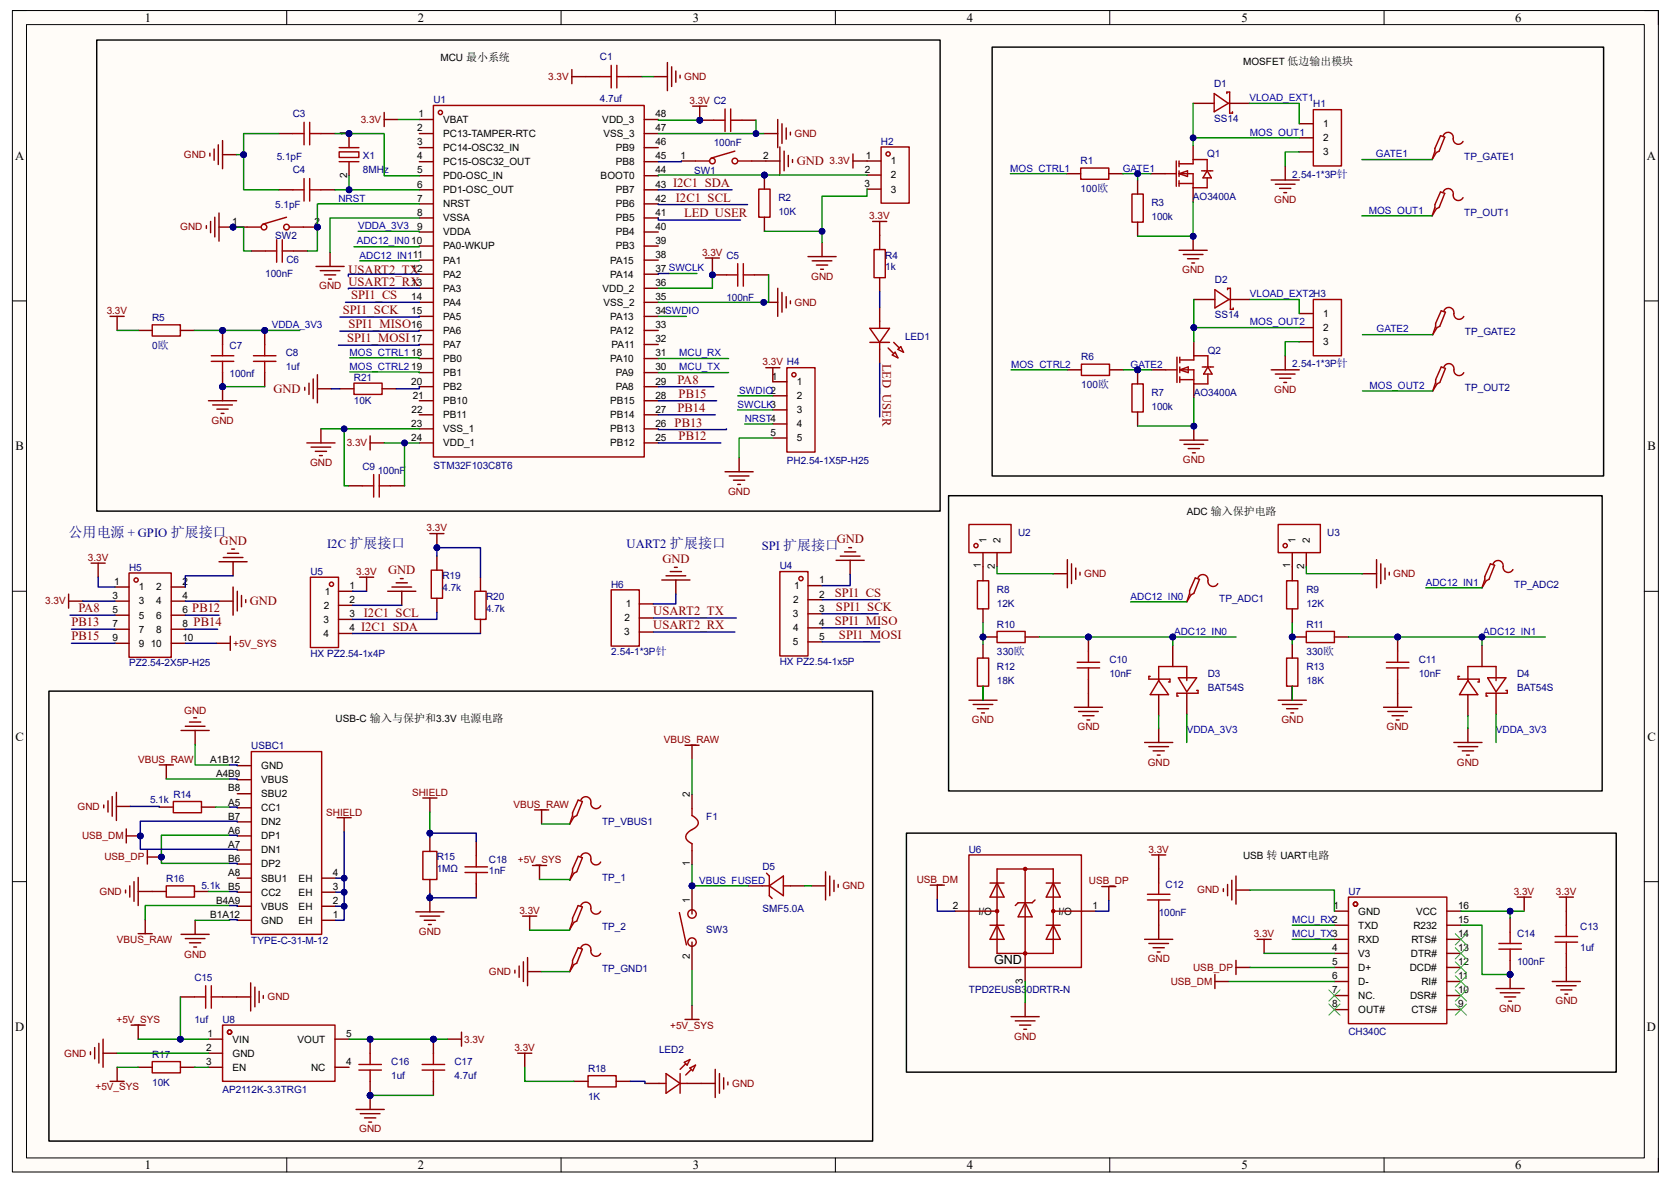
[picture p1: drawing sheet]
<svg xmlns="http://www.w3.org/2000/svg" width="297mm" height="210mm" viewBox="0 0 297 210" stroke-linecap="round" stroke-linejoin="round" font-family="sans-serif">
<defs><g id="words">
<text font-size="2.5" fill="#000080" x="12.2" y="95.5">公用电源 + GPIO 扩展接口</text>
<g font-size="2.2">
<text x="25.7" y="3.9">1</text>
<text x="74.3" y="3.9">2</text>
<text x="123.1" y="3.9">3</text>
<text x="171.8" y="3.9">4</text>
<text x="220.6" y="3.9">5</text>
<text x="269.3" y="3.9">6</text>
<text x="2.7" y="28.4">A</text>
<text x="292.7" y="28.4">A</text>
<text x="2.8" y="80">B</text>
<text x="292.8" y="80">B</text>
<text x="2.8" y="131.6">C</text>
<text x="292.8" y="131.6">C</text>
<text x="176.7" y="171.4">GND</text>
<text x="2.7" y="183.2">D</text>
<text x="292.7" y="183.2">D</text>
<text x="25.7" y="207.7">1</text>
<text x="74.3" y="207.7">2</text>
<text x="123.1" y="207.7">3</text>
<text x="171.8" y="207.7">4</text>
<text x="220.6" y="207.7">5</text>
<text x="269.3" y="207.7">6</text>
</g>
<g font-size="2.2" fill="#800000">
<text x="141.6" y="29.3">GND</text>
<text x="119.6" y="33.2">I2C1_SDA</text>
<text x="120.1" y="35.9">I2C1_SCL</text>
<text x="121.6" y="38.6">LED_USER</text>
<text x="61.9" y="48.6">USART2_TX</text>
<text x="61.9" y="50.8">USART2_RX</text>
<text x="62.4" y="53.2">SPI1_CS</text>
<text x="60.9" y="55.8">SPI1_SCK</text>
<text x="61.9" y="58.3">SPI1_MISO</text>
<text x="61.7" y="60.8">SPI1_MOSI</text>
<text x="156.8" y="64.6" transform="rotate(90 156.8 64.6)">LED_USER</text>
<text x="48.6" y="69.8">GND</text>
<text x="120.4" y="68.2">PA8</text>
<text x="120.6" y="70.7">PB15</text>
<text x="119.9" y="75.8">PB13</text>
<text x="120.4" y="73.2">PB14</text>
<text x="120.6" y="78.2">PB12</text>
<text x="39" y="96.8">GND</text>
<text x="117.7" y="100.1">GND</text>
<text x="148.7" y="96.6">GND</text>
<text x="44.4" y="107.6">GND</text>
<text x="69" y="102.1">GND</text>
<text x="148.4" y="106">SPI1_CS</text>
<text x="12.7" y="111.3">PB13</text>
<text x="12.7" y="113.8">PB15</text>
<text x="13.9" y="108.8">PA8</text>
<text x="34.2" y="108.8">PB12</text>
<text x="34.4" y="111.3">PB14</text>
<text x="64.2" y="112.1">I2C1_SDA</text>
<text x="64.7" y="109.6">I2C1_SCL</text>
<text x="116.1" y="109.3">USART2_TX</text>
<text x="116.1" y="111.8">USART2_RX</text>
<text x="148.4" y="111">SPI1_MISO</text>
<text x="148.6" y="108.5">SPI1_SCK</text>
<text x="149.1" y="113.5">SPI1_MOSI</text>
</g>
<g font-size="2.2" fill="#000080">
<text x="58.2" y="97.5">I2C 扩展接口</text>
<text x="111.4" y="97.5">UART2 扩展接口</text>
<text x="135.4" y="97.7">SPI 扩展接口</text>
</g>
<g font-size="1.8">
<text x="78.3" y="10.8">MCU 最小系统</text>
<text x="220.9" y="11.6">MOSFET 低边输出模块</text>
<text x="74.1" y="23.3">2</text>
<text x="74.4" y="20.8">1</text>
<text x="78.8" y="21.8">VBAT</text>
<text x="107.1" y="21.8">VDD_3</text>
<text x="116.5" y="23.3">47</text>
<text x="116.5" y="20.8">48</text>
<text x="235.2" y="22.6">1</text>
<text x="61.7" y="24.2" transform="rotate(-90 61.7 24.2)">1</text>
<text x="74.1" y="25.8">3</text>
<text x="74.1" y="28.3">4</text>
<text x="78.8" y="24.3">PC13-TAMPER-RTC</text>
<text x="78.8" y="26.8">PC14-OSC32_IN</text>
<text x="78.8" y="29.3">PC15-OSC32_OUT</text>
<text x="107.3" y="24.3">VSS_3</text>
<text x="109.4" y="29.3">PB8</text>
<text x="109.4" y="26.8">PB9</text>
<text x="116.5" y="28.3">45</text>
<text x="116.5" y="25.8">46</text>
<text x="120.9" y="28.2">1</text>
<text x="135.6" y="28.2">2</text>
<text x="153.9" y="28.2">1</text>
<text x="158.4" y="29.2">1</text>
<text x="235.2" y="27.6">3</text>
<text x="235.2" y="25.1">2</text>
<text x="61.7" y="31.6" transform="rotate(-90 61.7 31.6)">2</text>
<text x="74.1" y="30.8">5</text>
<text x="74.1" y="33.3">6</text>
<text x="74.1" y="35.8">7</text>
<text x="78.8" y="31.8">PD0-OSC_IN</text>
<text x="78.8" y="34.3">PD1-OSC_OUT</text>
<text x="106.8" y="31.8">BOOT0</text>
<text x="109.5" y="34.3">PB7</text>
<text x="116.5" y="35.8">42</text>
<text x="116.5" y="33.3">43</text>
<text x="116.5" y="30.8">44</text>
<text x="153.7" y="33.2">3</text>
<text x="153.7" y="30.7">2</text>
<text x="158.4" y="31.7">2</text>
<text x="158.4" y="34.2">3</text>
<text x="41.3" y="40">1</text>
<text x="55.9" y="40">2</text>
<text x="74.1" y="38.3">8</text>
<text x="74.1" y="40.8">9</text>
<text x="78.8" y="36.8">NRST</text>
<text x="78.8" y="39.3">VSSA</text>
<text x="78.8" y="41.8">VDDA</text>
<text x="109.4" y="39.3">PB5</text>
<text x="109.5" y="41.8">PB4</text>
<text x="109.5" y="36.8">PB6</text>
<text x="116.5" y="40.8">40</text>
<text x="116.5" y="38.3">41</text>
<text x="78.8" y="44.3">PA0-WKUP</text>
<text x="78.8" y="46.8">PA1</text>
<text x="108.5" y="46.8">PA15</text>
<text x="109.5" y="44.3">PB3</text>
<text x="116.5" y="45.8">38</text>
<text x="116.5" y="43.3">39</text>
<text x="73.1" y="50.8">13</text>
<text x="73.1" y="53.3">14</text>
<text x="73.2" y="48.3">12</text>
<text x="78.8" y="49.3">PA2</text>
<text x="78.8" y="51.8">PA3</text>
<text x="107.1" y="51.8">VDD_2</text>
<text x="108.5" y="49.3">PA14</text>
<text x="116.5" y="53.3">35</text>
<text x="116.5" y="50.8">36</text>
<text x="116.5" y="48.3">37 SWCLK</text>
<text x="73.1" y="55.8">15</text>
<text x="73.1" y="58.3">16</text>
<text x="78.8" y="54.3">PA4</text>
<text x="78.8" y="56.8">PA5</text>
<text x="78.8" y="59.3">PA6</text>
<text x="107.3" y="54.3">VSS_2</text>
<text x="108.5" y="59.3">PA12</text>
<text x="108.5" y="56.8">PA13</text>
<text x="116.5" y="58.3">33</text>
<text x="116.5" y="55.8">34SWDIO</text>
<text x="235.2" y="56.3">1</text>
<text x="235.2" y="58.8">2</text>
<text x="73.1" y="60.8">17</text>
<text x="73.1" y="63.3">18</text>
<text x="73.1" y="65.8">19</text>
<text x="78.8" y="61.8">PA7</text>
<text x="78.8" y="64.3">PB0</text>
<text x="108.5" y="64.3">PA10</text>
<text x="108.7" y="61.8">PA11</text>
<text x="116.5" y="65.8">30</text>
<text x="116.5" y="63.3">31</text>
<text x="116.5" y="60.8">32</text>
<text x="235.2" y="61.3">3</text>
<text x="73.1" y="68.3">20</text>
<text x="73.4" y="70.8">21</text>
<text x="78.8" y="66.8">PB1</text>
<text x="78.8" y="69.3">PB2</text>
<text x="78.8" y="71.8">PB10</text>
<text x="108.5" y="71.8">PB15</text>
<text x="109.4" y="69.3">PA8</text>
<text x="109.4" y="66.8">PA9</text>
<text x="116.5" y="70.8">28</text>
<text x="116.5" y="68.3">29</text>
<text x="137.2" y="67.4">1</text>
<text x="141.6" y="68.5">1</text>
<text x="141.6" y="71">2</text>
<text x="73.1" y="75.8">23</text>
<text x="73.2" y="73.3">22</text>
<text x="78.8" y="74.3">PB11</text>
<text x="78.8" y="76.8">VSS_1</text>
<text x="108.5" y="76.8">PB13</text>
<text x="108.5" y="74.3">PB14</text>
<text x="116.5" y="75.8">26</text>
<text x="116.5" y="73.3">27</text>
<text x="136.9" y="77.4">5</text>
<text x="141.6" y="73.4">3</text>
<text x="141.6" y="75.9">4</text>
<text x="73.1" y="78.3">24</text>
<text x="78.8" y="79.3">VDD_1</text>
<text x="108.5" y="79.3">PB12</text>
<text x="116.5" y="78.3">25</text>
<text x="141.6" y="78.4">5</text>
<text x="210.9" y="91.5">ADC 输入保护电路</text>
<text x="174.3" y="100.8" transform="rotate(-90 174.3 100.8)">1</text>
<text x="175.3" y="96.4" transform="rotate(-90 175.3 96.4)">1</text>
<text x="176.8" y="101.1" transform="rotate(-90 176.8 101.1)">2</text>
<text x="177.8" y="96.4" transform="rotate(-90 177.8 96.4)">2</text>
<text x="229.3" y="100.8" transform="rotate(-90 229.3 100.8)">1</text>
<text x="230.3" y="96.4" transform="rotate(-90 230.3 96.4)">1</text>
<text x="231.8" y="101.1" transform="rotate(-90 231.8 101.1)">2</text>
<text x="232.8" y="96.4" transform="rotate(-90 232.8 96.4)">2</text>
<text x="20" y="106.4">3</text>
<text x="20.3" y="103.9">1</text>
<text x="24.7" y="104.9">1</text>
<text x="24.7" y="107.4">3</text>
<text x="27.8" y="107.4">4</text>
<text x="27.8" y="104.9">2</text>
<text x="32.4" y="106.4">4</text>
<text x="32.4" y="103.9">2</text>
<text x="57.7" y="105.7">1</text>
<text x="62.1" y="104.6">1</text>
<text x="62.1" y="107.1">2</text>
<text x="111.2" y="107.9">1</text>
<text x="141" y="107.1">2</text>
<text x="141.2" y="104.6">1</text>
<text x="145.6" y="106.2">2</text>
<text x="145.6" y="103.7">1</text>
<text x="20" y="108.9">5</text>
<text x="20" y="111.4">7</text>
<text x="20" y="113.9">9</text>
<text x="24.7" y="109.9">5</text>
<text x="24.7" y="112.4">7</text>
<text x="27.8" y="112.4">8</text>
<text x="27.8" y="109.9">6</text>
<text x="32.4" y="113.9">10</text>
<text x="32.4" y="111.4">8</text>
<text x="32.4" y="108.9">6</text>
<text x="57.5" y="110.7">3</text>
<text x="57.5" y="113.2">4</text>
<text x="57.5" y="108.2">2</text>
<text x="62.1" y="109.6">3</text>
<text x="62.1" y="112.1">4</text>
<text x="111" y="112.9">3</text>
<text x="111" y="110.4">2</text>
<text x="140.9" y="109.6">3</text>
<text x="141" y="112.1">4</text>
<text x="145.6" y="113.7">5</text>
<text x="145.6" y="111.2">4</text>
<text x="145.6" y="108.7">3</text>
<text x="24.7" y="114.9">9</text>
<text x="26.8" y="114.9">10</text>
<text x="140.9" y="114.6">5</text>
<text x="59.6" y="128.4">USB-C 输入与保护和3.3V 电源电路</text>
<text x="37.4" y="135.6">A1B12</text>
<text x="46.4" y="136.7">GND</text>
<text x="38.4" y="138.1">A4B9</text>
<text x="40.6" y="140.6">B8</text>
<text x="40.6" y="143.1">A5</text>
<text x="46.4" y="139.1">VBUS</text>
<text x="46.4" y="141.6">SBU2</text>
<text x="122.6" y="141.6" transform="rotate(-90 122.6 141.6)">2</text>
<text x="40.6" y="145.6">B7</text>
<text x="40.6" y="148.1">A6</text>
<text x="46.4" y="144.1">CC1</text>
<text x="46.4" y="146.6">DN2</text>
<text x="46.4" y="149.1">DP1</text>
<text x="40.6" y="150.6">A7</text>
<text x="40.6" y="153.1">B6</text>
<text x="40.6" y="155.6">A8</text>
<text x="46.4" y="151.6">DN1</text>
<text x="46.4" y="154.1">DP2</text>
<text x="59.2" y="155.6">4</text>
<text x="122.6" y="153.8" transform="rotate(-90 122.6 153.8)">1</text>
<text x="220.9" y="152.7">USB 转 UART电路</text>
<text x="38.4" y="160.6">B4A9</text>
<text x="40.6" y="158.1">B5</text>
<text x="46.4" y="156.6">SBU1</text>
<text x="46.4" y="159.1">CC2</text>
<text x="46.4" y="161.6">VBUS</text>
<text x="53.1" y="156.6">EH</text>
<text x="53.1" y="159.1">EH</text>
<text x="53.1" y="161.6">EH</text>
<text x="59.2" y="158.1">3</text>
<text x="59.2" y="160.6">2</text>
<text x="122.6" y="160.4" transform="rotate(-90 122.6 160.4)">1</text>
<text x="169.3" y="161.5">2</text>
<text x="194.2" y="161.5">1</text>
<text x="237" y="161.5">1</text>
<text x="259.2" y="161.5">16</text>
<text x="37.4" y="163.1">B1A12</text>
<text x="46.4" y="164.1">GND</text>
<text x="53.1" y="164.1">EH</text>
<text x="59.2" y="163.1">1</text>
<text x="173.9" y="162.5">I/O</text>
<text x="188.2" y="162.5">I/O</text>
<text x="241.4" y="162.5">GND</text>
<text x="241.4" y="165">TXD</text>
<text x="241.4" y="167.5">RXD</text>
<text x="250.9" y="167.5">RTS#</text>
<text x="251.2" y="165">R232</text>
<text x="251.7" y="162.5">VCC</text>
<text x="259.2" y="166.5">14</text>
<text x="259.2" y="164">15</text>
<text x="122.6" y="170.3" transform="rotate(-90 122.6 170.3)">2</text>
<text x="236.8" y="169">4</text>
<text x="236.8" y="171.5">5</text>
<text x="236.8" y="174">6</text>
<text x="241.4" y="170">V3</text>
<text x="241.4" y="172.5">D+</text>
<text x="250.6" y="172.5">DCD#</text>
<text x="250.8" y="170">DTR#</text>
<text x="259.2" y="174">11</text>
<text x="259.2" y="171.5">12</text>
<text x="259.2" y="169">13</text>
<text x="181.8" y="174.8" transform="rotate(-90 181.8 174.8)">3</text>
<text x="236.8" y="176.5">7</text>
<text x="236.8" y="179">8</text>
<text x="241.4" y="175">D-</text>
<text x="241.4" y="177.5">NC.</text>
<text x="250.7" y="177.5">DSR#</text>
<text x="252.6" y="175">RI#</text>
<text x="259.2" y="179">9</text>
<text x="259.2" y="176.5">10</text>
<text x="36.9" y="184.2">1</text>
<text x="41.3" y="185.3">VIN</text>
<text x="52.9" y="185.3">VOUT</text>
<text x="61.6" y="184.2">5</text>
<text x="241.4" y="180">OUT#</text>
<text x="250.9" y="180">CTS#</text>
<text x="36.7" y="186.7">2</text>
<text x="36.7" y="189.2">3</text>
<text x="41.3" y="187.7">GND</text>
<text x="41.3" y="190.2">EN</text>
<text x="55.3" y="190.2">NC</text>
<text x="61.6" y="189.2">4</text>
</g>
<g font-size="1.8" fill="#000080">
<text x="106.6" y="10.7">C1</text>
<text x="215.8" y="15.5">D1</text>
<text x="52" y="20.8">C3</text>
<text x="77" y="18.3">U1</text>
<text x="106.6" y="18.2">4.7uf</text>
<text x="215.8" y="21.7">SS14</text>
<text x="233.4" y="19.1">H1</text>
<text x="49.2" y="28.4">5.1pF</text>
<text x="64.5" y="28.3">X1</text>
<text x="126.9" y="26">100nF</text>
<text x="156.6" y="25.7">H2</text>
<text x="192.1" y="29.2">R1</text>
<text x="214.5" y="28">Q1</text>
<text x="260.3" y="28.4">TP_GATE1</text>
<text x="52" y="30.8">C4</text>
<text x="64.5" y="30.8">8MHz</text>
<text x="123.4" y="30.9">SW1</text>
<text x="138.3" y="35.7">R2</text>
<text x="192.1" y="34.2">100欧</text>
<text x="212" y="35.5">AO3400A</text>
<text x="229.7" y="31.5">2.54-1*3P针</text>
<text x="48.9" y="37">5.1pF</text>
<text x="138.3" y="38.2">10K</text>
<text x="204.7" y="36.6">R3</text>
<text x="204.7" y="39.1">100k</text>
<text x="260.3" y="38.4">TP_OUT1</text>
<text x="48.9" y="42.5">SW2</text>
<text x="50.9" y="46.7">C6</text>
<text x="129.1" y="45.9">C5</text>
<text x="157.4" y="45.9">R4</text>
<text x="157.4" y="48">1k</text>
<text x="47.2" y="49.2">100nF</text>
<text x="129.1" y="53.5">100nF</text>
<text x="215.9" y="50.3">D2</text>
<text x="27.1" y="57.1">R5</text>
<text x="215.9" y="56.6">SS14</text>
<text x="260.4" y="59.6">TP_GATE2</text>
<text x="27.1" y="62">0欧</text>
<text x="40.8" y="62.1">C7</text>
<text x="50.8" y="63.3">C8</text>
<text x="50.8" y="65.8">1uf</text>
<text x="160.9" y="60.5">LED1</text>
<text x="192.2" y="64.1">R6</text>
<text x="214.7" y="62.8">Q2</text>
<text x="229.7" y="65.2">2.54-1*3P针</text>
<text x="40.8" y="67.1">100nf</text>
<text x="62.9" y="67.7">R21</text>
<text x="62.9" y="71.8">10K</text>
<text x="192.2" y="69">100欧</text>
<text x="204.7" y="70.3">R7</text>
<text x="212.2" y="70.3">AO3400A</text>
<text x="260.4" y="69.6">TP_OUT2</text>
<text x="204.7" y="72.8">100k</text>
<text x="64.4" y="83.4">C9</text>
<text x="77" y="83.3">STM32F103C8T6</text>
<text x="139.9" y="82.4">PH2.54-1X5P-H25</text>
<text x="67.1" y="84.2">100nF</text>
<text x="181" y="95.3">U2</text>
<text x="235.9" y="95.3">U3</text>
<text x="22.9" y="101.4">H5</text>
<text x="138.6" y="101.2">U4</text>
<text x="55.2" y="102.2">U5</text>
<text x="78.7" y="102.9">R19</text>
<text x="78.7" y="105">4.7k</text>
<text x="86.4" y="106.7">R20</text>
<text x="108.6" y="104.4">H6</text>
<text x="177.2" y="105.3">R8</text>
<text x="177.2" y="107.8">12K</text>
<text x="216.7" y="107">TP_ADC1</text>
<text x="232.2" y="105.3">R9</text>
<text x="232.2" y="107.8">12K</text>
<text x="269.2" y="104.5">TP_ADC2</text>
<text x="86.4" y="108.7">4.7k</text>
<text x="177.2" y="111.5">R10</text>
<text x="232.2" y="111.5">R11</text>
<text x="22.9" y="118.4">PZ2.54-2X5P-H25</text>
<text x="55.2" y="116.7">HX PZ2.54-1x4P</text>
<text x="108.6" y="116.4">2.54-1*3P针</text>
<text x="138.6" y="118.2">HX PZ2.54-1x5P</text>
<text x="177.2" y="119">R12</text>
<text x="177.2" y="116.5">330欧</text>
<text x="197.2" y="117.8">C10</text>
<text x="232.2" y="119">R13</text>
<text x="232.2" y="116.5">330欧</text>
<text x="252.2" y="117.8">C11</text>
<text x="177.2" y="121.5">18K</text>
<text x="197.2" y="120.3">10nF</text>
<text x="214.7" y="120.3">D3</text>
<text x="214.7" y="122.8">BAT54S</text>
<text x="232.2" y="121.5">18K</text>
<text x="252.2" y="120.3">10nF</text>
<text x="269.7" y="120.3">D4</text>
<text x="269.7" y="122.8">BAT54S</text>
<text x="44.7" y="133.1">USBC1</text>
<text x="26.7" y="142.6">5.1k</text>
<text x="30.8" y="141.8">R14</text>
<text x="107" y="146.5">TP_VBUS1</text>
<text x="125.5" y="145.8">F1</text>
<text x="77.6" y="152.9">R15</text>
<text x="77.6" y="154.9">1MΩ</text>
<text x="86.9" y="153.4">C18</text>
<text x="86.9" y="155.4">1nF</text>
<text x="135.5" y="154.5">D5</text>
<text x="172.2" y="151.5">U6</text>
<text x="29.5" y="156.8">R16</text>
<text x="35.8" y="158">5.1k</text>
<text x="107" y="156.5">TP_1</text>
<text x="207.2" y="157.7">C12</text>
<text x="239.7" y="159">U7</text>
<text x="44.7" y="167.6">TYPE-C-31-M-12</text>
<text x="107" y="165.3">TP_2</text>
<text x="125.5" y="165.7">SW3</text>
<text x="135.5" y="162">SMF5.0A</text>
<text x="206" y="162.8">100nF</text>
<text x="269.7" y="166.5">C14</text>
<text x="280.9" y="165.3">C13</text>
<text x="107" y="172.8">TP_GND1</text>
<text x="269.7" y="171.5">100nF</text>
<text x="280.9" y="169">1uf</text>
<text x="34.5" y="174.2">C15</text>
<text x="172.2" y="176.5">TPD2EUSB30DRTR-N</text>
<text x="34.5" y="181.7">1uf</text>
<text x="39.5" y="181.7">U8</text>
<text x="239.7" y="184">CH340C</text>
<text x="27.1" y="188">R17</text>
<text x="69.6" y="189.2">C16</text>
<text x="69.6" y="191.7">1uf</text>
<text x="80.8" y="189.2">C17</text>
<text x="80.8" y="191.7">4.7uf</text>
<text x="104.5" y="190.5">R18</text>
<text x="117.1" y="187.1">LED2</text>
<text x="27.1" y="193">10K</text>
<text x="39.5" y="194.2">AP2112K-3.3TRG1</text>
<text x="104.5" y="195.5">1K</text>
</g>
<g font-size="1.8" fill="#800">
<text x="97.5" y="14.2">3.3V</text>
<text x="121.6" y="14.2">GND</text>
<text x="64.1" y="21.8">3.3V</text>
<text x="122.6" y="18.5">3.3V C2</text>
<text x="32.7" y="28.1">GND</text>
<text x="141.2" y="24.3">GND</text>
<text x="147.4" y="29.2">3.3V</text>
<text x="32" y="40.9">GND</text>
<text x="154.5" y="38.9">3.3V</text>
<text x="226.5" y="36.1">GND</text>
<text x="124.8" y="45.5">3.3V</text>
<text x="56.7" y="51.4">GND</text>
<text x="144.2" y="49.7">GND</text>
<text x="210.1" y="48.6">GND</text>
<text x="19" y="55.8">3.3V</text>
<text x="141.2" y="54.3">GND</text>
<text x="135.6" y="64.9">3.3V H4</text>
<text x="226.5" y="69.8">GND</text>
<text x="37.6" y="75.3">GND</text>
<text x="55.1" y="82.8">GND</text>
<text x="61.6" y="79.3">3.3V</text>
<text x="210.3" y="82.3">GND</text>
<text x="129.4" y="87.9">GND</text>
<text x="75.8" y="94.4">3.3V</text>
<text x="15.6" y="99.7">3.3V</text>
<text x="8" y="107.4">3.3V</text>
<text x="63.3" y="102.2">3.3V</text>
<text x="192.7" y="102.5">GND</text>
<text x="247.6" y="102.5">GND</text>
<text x="41.4" y="114.9">+5V_SYS</text>
<text x="32.7" y="126.9">GND</text>
<text x="172.8" y="128.5">GND</text>
<text x="191.5" y="129.8">GND</text>
<text x="227.8" y="128.5">GND</text>
<text x="246.5" y="129.8">GND</text>
<text x="24.6" y="135.5">VBUS_RAW</text>
<text x="118" y="132">VBUS_RAW</text>
<text x="204" y="136">GND</text>
<text x="259" y="136">GND</text>
<text x="13.8" y="143.9">GND</text>
<text x="73.2" y="141.4">SHIELD</text>
<text x="91.3" y="143.5">VBUS_RAW</text>
<text x="14.6" y="149.1">USB_DM</text>
<text x="58" y="144.9">SHIELD</text>
<text x="18.6" y="152.9">USB_DP</text>
<text x="92" y="153.4">+5V_SYS</text>
<text x="204.1" y="151.5">3.3V</text>
<text x="17.7" y="159">GND</text>
<text x="149.7" y="158">GND</text>
<text x="162.9" y="156.9">USB_DM</text>
<text x="193.5" y="157.1">USB_DP</text>
<text x="212.8" y="158.7">GND</text>
<text x="269.1" y="159">3.3V</text>
<text x="276.6" y="159">3.3V</text>
<text x="20.8" y="167.5">VBUS_RAW</text>
<text x="74.5" y="166.1">GND</text>
<text x="92.3" y="162.4">3.3V</text>
<text x="222.8" y="166.5">3.3V</text>
<text x="32.7" y="170.1">GND</text>
<text x="86.9" y="173.2">GND</text>
<text x="204" y="171">GND</text>
<text x="212.1" y="172.5">USB_DP</text>
<text x="47.5" y="177.8">GND</text>
<text x="208.1" y="175">USB_DM</text>
<text x="266.4" y="179.7">GND</text>
<text x="276.5" y="178.5">GND</text>
<text x="20.7" y="181.7">+5V_SYS</text>
<text x="82.5" y="185.3">3.3V</text>
<text x="119.1" y="182.8">+5V_SYS</text>
<text x="180.3" y="184.7">GND</text>
<text x="11.4" y="187.7">GND</text>
<text x="91.4" y="186.7">3.3V</text>
<text x="17" y="193.7">+5V_SYS</text>
<text x="130.1" y="193.1">GND</text>
<text x="63.8" y="201.2">GND</text>
</g>
<g font-size="1.8" fill="#00f">
<text x="222.1" y="17.9">VLOAD_EXT1</text>
<text x="222.2" y="24.1">MOS_OUT1</text>
<text x="244.6" y="28">GATE1</text>
<text x="60.2" y="35.8">NRST</text>
<text x="179.6" y="30.5">MOS_CTRL1</text>
<text x="199.6" y="30.5">GATE1</text>
<text x="63.7" y="40.7">VDDA_3V3</text>
<text x="243.3" y="38">MOS_OUT1</text>
<text x="63.4" y="43.4">ADC12_IN010</text>
<text x="63.9" y="45.9">ADC12_IN111</text>
<text x="222.2" y="52.8">VLOAD_EXT2H3</text>
<text x="48.3" y="58.3">VDDA_3V3</text>
<text x="222.2" y="57.8">MOS_OUT2</text>
<text x="244.7" y="59.1">GATE2</text>
<text x="62.1" y="63.2">MOS_CTRL1</text>
<text x="62.1" y="65.7">MOS_CTRL2</text>
<text x="120.7" y="63.3">MCU_RX</text>
<text x="120.7" y="65.8">MCU_TX</text>
<text x="179.7" y="65.3">MOS_CTRL2</text>
<text x="201" y="65.3">GATE2</text>
<text x="131.4" y="69.9">SWDIO2</text>
<text x="243.4" y="69">MOS_OUT2</text>
<text x="131.1" y="72.4">SWCLK3</text>
<text x="132.4" y="74.9">NRST4</text>
<text x="201" y="106.6">ADC12_IN0</text>
<text x="253.4" y="104.1">ADC12_IN1</text>
<text x="208.7" y="112.8">ADC12_IN0</text>
<text x="263.7" y="112.8">ADC12_IN1</text>
<text x="210.9" y="130.3">VDDA_3V3</text>
<text x="265.9" y="130.3">VDDA_3V3</text>
<text x="124.2" y="157">VBUS_FUSED</text>
<text x="229.7" y="164">MCU_RX2</text>
<text x="229.7" y="166.5">MCU_TX3</text>
</g>
</g></defs>
<path d="M2.2 1.9h292.6v206.3h-292.6z" fill-rule="evenodd" fill="#fffcf8"/>
<path d="M2.2 1.9h292.6v206.3h-292.6z" fill="none" stroke="#000" stroke-width=".18"/>
<path d="M4.7 4.4h287.6v201.3h-287.6z" fill-rule="evenodd" fill="#fffcf8"/>
<g fill="none" stroke="#000" stroke-width=".18">
<path d="M2.2 1.9h2.5M4.7 4.4h287.6v201.3h-287.6zM51 1.9v2.5M99.7 1.9v2.5M148.5 1.9v2.5M197.3 1.9v2.5M246 1.9v2.5M292.3 1.9h2.5v2.5M2.2 53.5h2.5M292.3 53.5h2.5M2.2 105.1h2.5M292.3 105.1h2.5"/>
<path d="M2.2 156.6h2.5M292.3 156.7h2.5M51 205.7v2.5M99.7 205.7v2.5M148.5 205.7v2.5M197.3 205.7v2.5M246 205.7v2.5M294.8 205.7v2.5"/>
</g>
<g fill="none" stroke="#a00000" stroke-width=".25">
<path d="M77 18.7h37.5v62.5h-37.5z"/>
<circle cx="78.3" cy="20" r=".38"/>
</g>
<g fill="none" stroke="#800" stroke-width=".25">
<path d="M123.1 18.9h2.5M124.4 18.9v2.5M74.5 21.2h2.5M74.5 23.7h2.5M74.5 26.2h2.5M74.5 28.7h2.5M74.5 31.2h2.5M74.5 33.7h2.5M74.5 36.2h2.5M74.5 38.7h2.5M114.5 21.2h2.5M114.5 23.7h2.5"/>
<path d="M114.5 26.2h2.5M114.5 28.7h2.5M114.5 31.2h2.5M114.5 33.7h2.5M114.5 36.2h2.5M114.5 38.7h2.5M74.5 41.2h2.5M74.5 43.7h2.5M74.5 46.2h2.5M74.5 48.7h2.5M74.5 51.2h2.5M74.5 53.7h2.5"/>
<path d="M74.5 56.2h2.5M74.5 58.7h2.5M114.5 41.2h2.5M114.5 43.7h2.5M114.5 46.2h2.5M114.5 48.7h2.5M114.5 51.2h2.5M114.5 53.7h2.5M114.5 56.2h2.5M114.5 58.7h2.5M125.4 45.8h2.5M126.6 45.8v2.5"/>
<path d="M54.5 78.7h5M55.3 79.4h3.5M57 76.2v2.5M65.8 78.7h2.5M65.8 77.4v2.5M74.5 61.2h2.5M74.5 63.7h2.5M74.5 66.2h2.5M74.5 68.7h2.5M74.5 71.2h2.5M74.5 73.7h2.5M74.5 76.2h2.5"/>
<path d="M74.5 78.7h2.5M114.5 61.2h2.5M114.5 63.7h2.5M114.5 66.2h2.5M114.5 68.7h2.5M114.5 71.2h2.5M114.5 73.7h2.5M114.5 76.2h2.5M114.5 78.7h2.5M56 80.2h2M56.8 80.9h.5"/>
</g>
<circle cx="124.4" cy="21.4" r=".5" fill="#000080"/>
<circle cx="124.4" cy="21.4" r=".5" fill="none" stroke="#000080" stroke-width=".18"/>
<path d="M135.7 23.7h2.5M138.2 21.2v5M139 22v3.5M139.7 22.7v2M140.5 23.5v.5M135.7 53.7h2.5M138.2 51.2v5M139 52v3.5M139.7 52.7v2M140.5 53.5v.5" fill="none" stroke="#800" stroke-width=".25"/>
<circle cx="135.7" cy="53.7" r=".5" fill="#000080"/>
<circle cx="135.7" cy="53.7" r=".5" fill="none" stroke="#000080" stroke-width=".18"/>
<path d="M61.9 86.3h2.5M69.4 86.3h2.5" fill="none" stroke="#800" stroke-width=".25"/>
<path d="M64.4 86.3h2M66.4 84.3v4M67.4 86.3h2M67.4 84.3v4" fill="none" stroke="#a00000" stroke-width=".25"/>
<circle cx="126.6" cy="48.8" r=".5" fill="#000080"/>
<circle cx="126.6" cy="48.8" r=".5" fill="none" stroke="#000080" stroke-width=".18"/>
<path d="M126.6 48.8h2.5" fill="none" stroke="#800" stroke-width=".25"/>
<circle cx="126.6" cy="48.8" r=".5" fill="#000080"/>
<circle cx="126.6" cy="48.8" r=".5" fill="none" stroke="#000080" stroke-width=".18"/>
<path d="M134.1 48.8h2.5" fill="none" stroke="#800" stroke-width=".25"/>
<path d="M129.1 48.8h2M131.1 46.8v4M132.1 48.8h2M132.1 46.8v4" fill="none" stroke="#a00000" stroke-width=".25"/>
<circle cx="124.4" cy="21.4" r=".5" fill="#000080"/>
<circle cx="124.4" cy="21.4" r=".5" fill="none" stroke="#000080" stroke-width=".18"/>
<path d="M124.4 21.4h2.5" fill="none" stroke="#800" stroke-width=".25"/>
<circle cx="124.4" cy="21.4" r=".5" fill="#000080"/>
<circle cx="124.4" cy="21.4" r=".5" fill="none" stroke="#000080" stroke-width=".18"/>
<path d="M68.3 20v2.5M101.6 13.6h5M101.6 12.4v2.5M111.6 13.6h2.5M116.1 13.6h2.5M118.6 11.1v5M119.4 11.9v3.5M120.1 12.6v2M120.9 13.4v.5M68.3 21.2h2.5M131.9 21.4h2.5" fill="none" stroke="#800" stroke-width=".25"/>
<path d="M106.6 13.6h2M108.6 11.6v4M109.6 11.6v4M109.6 13.6h2M128.9 19.4v4M129.9 19.4v4M126.9 21.4h2M129.9 21.4h2" fill="none" stroke="#a00000" stroke-width=".25"/>
<circle cx="56.4" cy="40.3" r=".5" fill="#000080"/>
<circle cx="56.4" cy="40.3" r=".5" fill="none" stroke="#000080" stroke-width=".18"/>
<circle cx="41.4" cy="40.3" r=".5" fill="#000080"/>
<circle cx="41.4" cy="40.3" r=".5" fill="none" stroke="#000080" stroke-width=".18"/>
<path d="M53.9 40.3h2.5" fill="none" stroke="#800" stroke-width=".25"/>
<circle cx="56.4" cy="40.3" r=".5" fill="#000080"/>
<circle cx="56.4" cy="40.3" r=".5" fill="none" stroke="#000080" stroke-width=".18"/>
<path d="M41.4 40.3h2.5" fill="none" stroke="#800" stroke-width=".25"/>
<circle cx="41.4" cy="40.3" r=".5" fill="#000080"/>
<circle cx="41.4" cy="40.3" r=".5" fill="none" stroke="#000080" stroke-width=".18"/>
<g fill="none" stroke="#a00000" stroke-width=".25">
<path d="M50.9 38.6l-4.2 1.2M43.9 40.3h2.5M47.2 44.6h2M49.2 42.6v4M50.2 44.6h2M50.2 42.6v4M51.4 40.3h2.5"/>
<circle cx="46.9" cy="40.3" r=".5"/>
<circle cx="50.9" cy="40.3" r=".5"/>
</g>
<path d="M37.4 39.3v2M38.2 38.6v3.5M38.9 37.8v5M36.7 40.1v.5M38.9 40.3h2.5M44.7 44.6h2.5M52.2 44.6h2.5" fill="none" stroke="#800" stroke-width=".25"/>
<circle cx="41.4" cy="40.3" r=".5" fill="#000080"/>
<circle cx="41.4" cy="40.3" r=".5" fill="none" stroke="#000080" stroke-width=".18"/>
<g fill="none" stroke="#a00000" stroke-width=".25">
<path d="M156.6 26.1h5v10h-5zM139.9 65.3h5v15h-5z"/>
<circle cx="157.9" cy="27.4" r=".38"/>
<circle cx="141.1" cy="66.6" r=".38"/>
</g>
<g fill="none" stroke="#800" stroke-width=".25">
<path d="M151.6 28.6h5M151.6 27.4v2.5M154.1 31.1h2.5M154.1 33.6h2.5M143.6 45.6h5M144.4 46.3h3.5M145.1 47.1h2M145.9 47.8h.5M146.1 43.1v2.5M136.1 65.3h2.5M137.4 65.3v2.5h2.5M137.4 70.3h2.5"/>
<path d="M137.4 72.8h2.5M137.4 75.3h2.5M137.4 77.8h2.5M128.9 83.8h5M129.6 84.6h3.5M130.4 85.3h2M131.1 86.1h.5M131.4 81.3v2.5"/>
</g>
<circle cx="62" cy="23.7" r=".5" fill="#000080"/>
<circle cx="62" cy="23.7" r=".5" fill="none" stroke="#000080" stroke-width=".18"/>
<path d="M62 23.7v2.5" fill="none" stroke="#800" stroke-width=".25"/>
<circle cx="62" cy="23.7" r=".5" fill="#000080"/>
<circle cx="62" cy="23.7" r=".5" fill="none" stroke="#000080" stroke-width=".18"/>
<g fill="none" stroke="#800" stroke-width=".25">
<path d="M37.3 27.2v.5M38.1 26.5v2M38.8 25.7v3.5M39.6 25v5M39.6 27.5h2.5M49.5 23.7h2.5M49.5 33.7h2.5M57 23.7h2.5M57 33.7h2.5M62 28.7v2.5M19.6 56.2h2.5M20.8 56.2v2.5"/>
<path d="M24.6 58.7h2.5M32.1 58.7h2.5"/>
</g>
<path d="M52 23.7h2M52 33.7h2M54 21.7v4M54 31.7v4M55 23.7h2M55 21.7v4M55 31.7v4M55 33.7h2M60.3 27h3.5v1h-3.5zM60.3 26.2h3.5M60.3 28.7h3.5M27.1 57.7h5v2h-5z" fill="none" stroke="#a00000" stroke-width=".25"/>
<circle cx="39.6" cy="68.7" r=".5" fill="#000080"/>
<circle cx="39.6" cy="68.7" r=".5" fill="none" stroke="#000080" stroke-width=".18"/>
<circle cx="39.6" cy="58.7" r=".5" fill="#000080"/>
<circle cx="39.6" cy="58.7" r=".5" fill="none" stroke="#000080" stroke-width=".18"/>
<path d="M39.6 66.2v2.5" fill="none" stroke="#800" stroke-width=".25"/>
<circle cx="39.6" cy="68.7" r=".5" fill="#000080"/>
<circle cx="39.6" cy="68.7" r=".5" fill="none" stroke="#000080" stroke-width=".18"/>
<path d="M39.6 58.7v2.5" fill="none" stroke="#800" stroke-width=".25"/>
<circle cx="39.6" cy="58.7" r=".5" fill="#000080"/>
<circle cx="39.6" cy="58.7" r=".5" fill="none" stroke="#000080" stroke-width=".18"/>
<path d="M37.6 64.2h4M37.6 63.2h4M39.6 61.2v2M39.6 64.2v2" fill="none" stroke="#a00000" stroke-width=".25"/>
<path d="M37.1 71.2h5M37.8 72h3.5M38.6 72.7h2M39.3 73.5h.5M39.6 68.7v2.5" fill="none" stroke="#800" stroke-width=".25"/>
<circle cx="39.6" cy="68.7" r=".5" fill="#000080"/>
<circle cx="39.6" cy="68.7" r=".5" fill="none" stroke="#000080" stroke-width=".18"/>
<circle cx="47.1" cy="58.7" r=".5" fill="#000080"/>
<circle cx="47.1" cy="58.7" r=".5" fill="none" stroke="#000080" stroke-width=".18"/>
<path d="M47 58.7v2.5M47 66.2v2.5" fill="none" stroke="#800" stroke-width=".25"/>
<circle cx="47.1" cy="58.7" r=".5" fill="#000080"/>
<circle cx="47.1" cy="58.7" r=".5" fill="none" stroke="#000080" stroke-width=".18"/>
<path d="M45.1 64.2h3.9M45.1 63.2h3.9M47 61.2v2M47 64.2v2" fill="none" stroke="#a00000" stroke-width=".25"/>
<path d="M56.2 47.3h5M56.9 48.1h3.5M57.7 48.8h2M58.4 49.6h.5M58.7 44.8v2.5" fill="none" stroke="#800" stroke-width=".25"/>
<circle cx="135.9" cy="31.1" r=".5" fill="#000080"/>
<circle cx="135.9" cy="31.1" r=".5" fill="none" stroke="#000080" stroke-width=".18"/>
<path d="M134.9 33.6h2v5h-2z" fill="none" stroke="#a00000" stroke-width=".25"/>
<path d="M135.9 31.1v2.5M135.9 38.6v2.5" fill="none" stroke="#800" stroke-width=".25"/>
<circle cx="135.9" cy="31.1" r=".5" fill="#000080"/>
<circle cx="135.9" cy="31.1" r=".5" fill="none" stroke="#000080" stroke-width=".18"/>
<g fill="none" stroke="#800" stroke-width=".25">
<path d="M28.3 135.9h2.5M29.6 135.9v2.5M32.2 129.8h5M32.9 129h3.5M33.7 128.3h2M34.4 127.5h.5M34.7 129.8v2.5M18.4 143v.5M19.2 142.3v2M19.9 141.5v3.5M20.7 140.8v5M20.7 143.3h2.5"/>
<path d="M22.3 158.1v.5M23.1 157.4v2M23.8 156.6v3.5M24.6 158.4h5M24.6 155.9v5M26.2 151v2.5M26.2 152.3h2.5M28.3 143.4h2.5M34.6 158.4h2.5M35.8 143.4h2.5M24.6 165.9h2.5M25.8 163.4v2.5"/>
<path d="M32.2 166h5M32.9 166.8h3.5M33.7 167.5h2M34.4 168.3h.5M34.7 163.5v2.5"/>
</g>
<path d="M29.6 157.4h5v2h-5zM30.8 142.4h5v2h-5z" fill="none" stroke="#a00000" stroke-width=".25"/>
<circle cx="28.7" cy="152.3" r=".5" fill="#000080"/>
<circle cx="28.7" cy="152.3" r=".5" fill="none" stroke="#000080" stroke-width=".18"/>
<path d="M22.4 147.3v2.5M22.4 148.5h2.5" fill="none" stroke="#800" stroke-width=".25"/>
<circle cx="24.9" cy="148.5" r=".5" fill="#000080"/>
<circle cx="24.9" cy="148.5" r=".5" fill="none" stroke="#000080" stroke-width=".18"/>
<g fill="none" stroke="#800" stroke-width=".25">
<path d="M59.9 145.3h2.5M61.2 145.3v2.5M32.1 177.1h2.5M39.6 177.1h5M44.6 174.6v5M45.3 175.4v3.5M46.1 176.1v2M46.8 176.9v.5M16.1 186.9v.5M16.8 186.1v2M17.6 185.4v3.5M18.3 187.1h2.5"/>
<path d="M18.3 184.6v5M19.6 192.1h2.5M20.8 189.6v2.5M23.3 182.1h2.5M24.6 189.6h2.5M24.6 182.1v2.5M32.1 189.6h2.5M37.1 184.6h2.5M37.1 187.1h2.5M37.1 189.6h2.5M59.5 184.6h2.5M59.5 189.6h2.5"/>
<path d="M79.5 184.6h2.5M82 183.4v2.5"/>
</g>
<g fill="none" stroke="#a00000" stroke-width=".25">
<path d="M34.6 177.1h2M36.6 175.1v4M37.6 177.1h2M37.6 175.1v4M27.1 188.6h5v2h-5zM39.6 182.1h19.9v10h-19.9z"/>
<circle cx="40.8" cy="183.4" r=".38"/>
<circle cx="40.8" cy="183.4" r=".37"/>
</g>
<circle cx="65.8" cy="184.6" r=".5" fill="#000080"/>
<circle cx="65.8" cy="184.6" r=".5" fill="none" stroke="#000080" stroke-width=".18"/>
<circle cx="65.8" cy="194.6" r=".5" fill="#000080"/>
<circle cx="65.8" cy="194.6" r=".5" fill="none" stroke="#000080" stroke-width=".18"/>
<path d="M65.8 184.6v2.5" fill="none" stroke="#800" stroke-width=".25"/>
<circle cx="65.8" cy="184.6" r=".5" fill="#000080"/>
<circle cx="65.8" cy="184.6" r=".5" fill="none" stroke="#000080" stroke-width=".18"/>
<path d="M65.8 192.1v2.5" fill="none" stroke="#800" stroke-width=".25"/>
<circle cx="65.8" cy="194.6" r=".5" fill="#000080"/>
<circle cx="65.8" cy="194.6" r=".5" fill="none" stroke="#000080" stroke-width=".18"/>
<path d="M63.8 189.1h4M63.8 190.1h4M65.8 187.1v2M65.8 190.1v2" fill="none" stroke="#a00000" stroke-width=".25"/>
<path d="M63.3 197.1h5M64 197.9h3.5M64.8 198.6h2M65.5 199.4h.5M65.8 194.6v2.5" fill="none" stroke="#800" stroke-width=".25"/>
<circle cx="65.8" cy="194.6" r=".5" fill="#000080"/>
<circle cx="65.8" cy="194.6" r=".5" fill="none" stroke="#000080" stroke-width=".18"/>
<circle cx="77" cy="184.6" r=".5" fill="#000080"/>
<circle cx="77" cy="184.6" r=".5" fill="none" stroke="#000080" stroke-width=".18"/>
<path d="M77 184.6v2.5" fill="none" stroke="#800" stroke-width=".25"/>
<circle cx="77" cy="184.6" r=".5" fill="#000080"/>
<circle cx="77" cy="184.6" r=".5" fill="none" stroke="#000080" stroke-width=".18"/>
<g fill="none" stroke="#800" stroke-width=".25">
<path d="M76.4 159.5v2.5M73.9 162h5M74.7 162.8h3.5M75.4 163.5h2M76.2 164.3h.5M77 192.1v2.5M92 187.1h2.5M93.3 187.1v2.5M102 192.1h2.5M109.5 192.1h2.5M114.6 192.5h2.5M122.1 192.5h5"/>
<path d="M127.1 190v5M127.9 190.8v3.4M128.6 191.5v2M129.4 192.3v.5"/>
</g>
<g fill="none" stroke="#a00000" stroke-width=".25">
<path d="M75 189.1h4M75 190.1h4M77 187.1v2M77 190.1v2M104.5 191.1h5v2h-5zM117.1 192.5h1.3M118.4 190.8l2.5 1.7-2.5 1.7zM120.9 192.5h1.2M120.9 190.8v3.4M121.6 188.8l1-.5-.5 1zM121.9 189l-1 1M122.6 189.8l1-.5-.5 1z"/>
<path d="M122.9 190l-1 1"/>
</g>
<circle cx="76.4" cy="159.5" r=".5" fill="#000080"/>
<circle cx="76.4" cy="159.5" r=".5" fill="none" stroke="#000080" stroke-width=".18"/>
<g fill="none" stroke="#800" stroke-width=".25">
<path d="M121.8 132.4h2.5M123 132.4v2.5M75.2 141.8h2.5M76.4 141.8v2.5M94.6 153.8h2.5M95 143.9h2.5M95.9 153.8v2.5M96.3 143.9v2.5M123 141.2v2.5M123 151.2v2.4M133 157.4h2.5M140.5 157.4h2.5"/>
<path d="M144.2 157.4h2.5M146.7 154.9v5M147.5 155.6v3.5M148.2 156.4v2M149 157.1v.5M91.5 172.4v.5M92.3 171.6v2M92.9 162.8h2.5M93 170.9v3.5M93.8 170.1v5M93.8 172.6h2.5M94.1 162.8v2.5"/>
</g>
<g fill="none" stroke="#a00000" stroke-width=".25">
<path d="M102.8 142.2l.7 .2-1 2.5-.5 .3-.7 1.2 .5-1.5v-.5zM102.8 152.2l.7 .2-1 2.5-.5 .3-.7 1.2 .5-1.5v-.5zM103.3 142.2a.92 .92 0 0 1 1.1-.6 .92 .92 0 0 1 .6 1.1 .92 .92 0 0 0 .7 .9 .92 .92 0 0 0 1.1-.4M103.3 152.2a.92 .92 0 0 1 1.1-.6 .92 .92 0 0 1 .6 1.1 .92 .92 0 0 0 .7 .9 .92 .92 0 0 0 1.1-.4M123 143.7v1.2l.1 .1a1.31 1.31 0 0 1 .8 1.7l-1 .8a1.31 1.31 0 0 0-.8 1.7l.9 .7v1.3M135.5 157.4h1.2M136.2 155.2l.5 .4v3.5l.5 .5M136.7 157.4l2.5-1.8v3.5zM139.2 157.4h1.3M102.8 160.9l.7 .2-1 2.5-.5 .3-.7 1.2 .5-1.5v-.5zM102.8 168.4l.7 .2-1 2.5-.5 .3-.7 1.2 .5-1.5v-.5zM103.3 160.9a.92 .92 0 0 1 1.1-.6 .92 .92 0 0 1 .6 1.1 .92 .92 0 0 0 .7 1 .92 .92 0 0 0 1.1-.5"/>
<path d="M103.3 168.4a.92 .92 0 0 1 1.1-.6 .92 .92 0 0 1 .6 1.1 .92 .92 0 0 0 .7 1 .92 .92 0 0 0 1.1-.5"/>
</g>
<circle cx="123" cy="157.4" r=".5" fill="#000080"/>
<circle cx="123" cy="157.4" r=".5" fill="none" stroke="#000080" stroke-width=".18"/>
<g fill="none" stroke="#a00000" stroke-width=".25">
<path d="M120.8 162.1l1.2 5.8"/>
<circle cx="123" cy="162.4" r=".75"/>
</g>
<path d="M123 157.4v5" fill="none" stroke="#800" stroke-width=".25"/>
<circle cx="123" cy="157.4" r=".5" fill="#000080"/>
<circle cx="123" cy="157.4" r=".5" fill="none" stroke="#000080" stroke-width=".18"/>
<g fill="none" stroke="#a00000" stroke-width=".25">
<path d="M239.7 159.4h17.5v22.5h-17.5z"/>
<circle cx="123" cy="167.4" r=".75"/>
<circle cx="240.9" cy="160.6" r=".37"/>
<circle cx="240.9" cy="160.6" r=".38"/>
</g>
<g fill="none" stroke="#800" stroke-width=".25">
<path d="M217.4 157.9v.5M218.2 157.2v2M218.9 156.4v3.5M219.7 155.6v5M219.7 158.1h2.5M269.7 159.4h2.5M270.9 159.4v2.5M123 167.4v5M123 178.6v2.5M223.4 166.9h2.5M224.7 166.9v2.5M237.2 161.9h2.5"/>
<path d="M237.2 164.4h2.5M237.2 166.9h2.5M237.2 169.4h2.5M237.2 171.9h2.5M237.2 174.4h2.5M237.2 176.9h2.5M237.2 179.4h2.5M257.2 161.9h2.5M257.2 164.4h2.5M257.2 166.9h2.5M257.2 169.4h2.5M257.2 171.9h2.5"/>
<path d="M257.2 174.4h2.5M257.2 176.9h2.5M257.2 179.4h2.5M265.9 175.6h5M266.7 176.4h3.5M267.4 177.1h2M268.2 177.9h.5M268.4 173.1v2.5M121.8 181.1h2.4"/>
</g>
<circle cx="268.4" cy="173.1" r=".5" fill="#000080"/>
<circle cx="268.4" cy="173.1" r=".5" fill="none" stroke="#000080" stroke-width=".18"/>
<circle cx="268.4" cy="173.1" r=".5" fill="#000080"/>
<circle cx="268.4" cy="173.1" r=".5" fill="none" stroke="#000080" stroke-width=".18"/>
<path d="M268.4 170.6v2.5" fill="none" stroke="#800" stroke-width=".25"/>
<circle cx="268.4" cy="173.1" r=".5" fill="#000080"/>
<circle cx="268.4" cy="173.1" r=".5" fill="none" stroke="#000080" stroke-width=".18"/>
<g fill="none" stroke="#800" stroke-width=".25">
<path d="M174.7 98.2v5M177.2 98.2v2.5M189.7 99.4v5M174.7 108.2v2.5M174.7 114.4v2.5M187.2 101.9h2.5M190.5 100.2v3.5M191.2 100.9v2M192 101.7v.5M172.2 124.4h5M173 125.2h3.5M173.7 125.9h2"/>
<path d="M174.5 126.7h.5M174.7 121.9v2.5M165.3 157.3h2.5M166.6 157.3v2.5M195.8 157.5h2.5M197.1 157.5v2.5M204.7 151.9h2.5M206 151.9v5M277.2 159.4h2.5M278.4 159.4v5M169.7 161.9h2.5M182.2 171.9v2.5"/>
<path d="M182.2 178.1v2.5M192.2 161.9h2.5M203.5 166.9h4.9M204.2 167.6h3.5M205 168.4h1.9M205.7 169.1h.5M206 161.9v5M215.9 173.1v2.5M215.9 174.4h2.5M219.7 170.6v2.5M219.7 171.9h2.5M268.4 163.1v2.5"/>
<path d="M275.9 174.4h5M276.7 175.1h3.5M277.4 175.9h2M278.2 176.6h.5M278.4 169.4v5M179.7 180.6h5M180.5 181.4h3.5M181.2 182.1h2M182 182.9h.5"/>
</g>
<g fill="none" stroke="#a00000" stroke-width=".25">
<path d="M172.2 93.2h7.5v5h-7.5zM173.7 103.2h2v5h-2zM173.7 116.9h2v5h-2zM172.2 151.9h20v20h-20zM176 156.9h2.5M177.2 154.4h10v15h-10zM177.2 156.9l1.3 2.5h-2.5zM182.2 154.4v17.5M184 159.9l-.5 .5h-2.5l-.5 .5M186 156.9h2.5M187.2 156.9l1.3 2.5h-2.5zM204 159.9h4"/>
<path d="M204 158.9h4M206 156.9v2M206 159.9v2M172.2 161.9h5M176 164.4h2.5M177.2 164.4l1.3 2.5h-2.5zM182.2 160.4l1.3 2.5h-2.5zM186 164.4h2.5M187.2 164.4l1.3 2.5h-2.5zM187.2 161.9h5M266.4 168.6h4M266.4 167.6h4"/>
<path d="M268.4 165.6v2M268.4 168.6v2M276.4 167.4h4M276.4 166.4h4M278.4 164.4v2M278.4 167.4v2"/>
<circle cx="173.5" cy="96.9" r=".38"/>
<circle cx="182.2" cy="154.4" r=".25"/>
<circle cx="177.2" cy="161.9" r=".25"/>
<circle cx="182.2" cy="169.4" r=".25"/>
<circle cx="187.2" cy="161.9" r=".25"/>
</g>
<circle cx="174.7" cy="113.2" r=".5" fill="#000080"/>
<circle cx="174.7" cy="113.2" r=".5" fill="none" stroke="#000080" stroke-width=".18"/>
<path d="M177.2 112.2h5v2h-5z" fill="none" stroke="#a00000" stroke-width=".25"/>
<path d="M174.7 113.2h2.5" fill="none" stroke="#800" stroke-width=".25"/>
<circle cx="174.7" cy="113.2" r=".5" fill="#000080"/>
<circle cx="174.7" cy="113.2" r=".5" fill="none" stroke="#000080" stroke-width=".18"/>
<path d="M182.2 113.2h2.5M208.4 114.7v3.7M206 123.4v3.8M210.9 123.2v3.7" fill="none" stroke="#800" stroke-width=".25"/>
<path d="M204.4 120.2h-.2v.5h3.8v.5h-.3M206 120.9v-2.5h4.9v2.5M206 120.9l1.7 2.5h-3.3zM209.4 120.4h3.3l-1.8 2.5zM212.7 122.7h.2v.5h-3.7v.5h.2" fill="none" stroke="#a00000" stroke-width=".25"/>
<circle cx="193.5" cy="113.2" r=".5" fill="#000080"/>
<circle cx="193.5" cy="113.2" r=".5" fill="none" stroke="#000080" stroke-width=".18"/>
<path d="M193.5 113.2v2.5M193.5 120.7v2.5" fill="none" stroke="#800" stroke-width=".25"/>
<circle cx="193.5" cy="113.2" r=".5" fill="#000080"/>
<circle cx="193.5" cy="113.2" r=".5" fill="none" stroke="#000080" stroke-width=".18"/>
<g fill="none" stroke="#a00000" stroke-width=".25">
<path d="M227.2 93.2h7.5v5h-7.5zM191.5 118.7h4M191.5 117.7h4M193.5 115.7v2M193.5 118.7v2M228.7 103.2h2v5h-2zM228.7 116.9h2v5h-2z"/>
<circle cx="228.4" cy="96.9" r=".38"/>
</g>
<g fill="none" stroke="#800" stroke-width=".25">
<path d="M229.7 98.2v5M232.2 98.2v2.5M244.7 99.4v5M229.7 108.2v2.5M229.7 114.4v2.5M242.2 101.9h2.5M245.4 100.2v3.5M246.2 100.9v2M246.9 101.7v.5M191 125.7h5M191.7 126.4h3.5M192.5 127.2h2"/>
<path d="M193.2 127.9h.5M193.5 123.2v2.5M203.5 131.9h4.9M204.2 132.7h3.5M205 133.4h1.9M205.7 134.2h.5M206 129.4v2.5M227.2 124.4h5M227.9 125.2h3.5M228.7 125.9h2M229.4 126.7h.5M229.7 121.9v2.5"/>
<path d="M245.9 125.7h5M246.7 126.4h3.5M247.4 127.2h2M248.2 127.9h.5M248.4 123.2v2.5M258.4 131.9h5M259.2 132.7h3.5M259.9 133.4h2M260.7 134.2h.5M260.9 129.4v2.5"/>
</g>
<circle cx="229.7" cy="113.2" r=".5" fill="#000080"/>
<circle cx="229.7" cy="113.2" r=".5" fill="none" stroke="#000080" stroke-width=".18"/>
<path d="M232.2 112.2h5v2h-5z" fill="none" stroke="#a00000" stroke-width=".25"/>
<path d="M229.7 113.2h2.5" fill="none" stroke="#800" stroke-width=".25"/>
<circle cx="229.7" cy="113.2" r=".5" fill="#000080"/>
<circle cx="229.7" cy="113.2" r=".5" fill="none" stroke="#000080" stroke-width=".18"/>
<path d="M237.2 113.2h2.5M263.4 114.7v3.7M260.9 123.4v3.8M265.9 123.2v3.7" fill="none" stroke="#800" stroke-width=".25"/>
<path d="M259.4 120.2h-.2v.5h3.7v.5h-.2M260.9 120.9v-2.5h5v2.5M260.9 120.9l1.8 2.5h-3.3zM264.4 120.4h3.3l-1.8 2.5zM267.7 122.7h.2v.5h-3.7v.5h.2" fill="none" stroke="#a00000" stroke-width=".25"/>
<circle cx="248.4" cy="113.2" r=".5" fill="#000080"/>
<circle cx="248.4" cy="113.2" r=".5" fill="none" stroke="#000080" stroke-width=".18"/>
<path d="M248.4 113.2v2.5M248.4 120.7v2.5" fill="none" stroke="#800" stroke-width=".25"/>
<circle cx="248.4" cy="113.2" r=".5" fill="#000080"/>
<circle cx="248.4" cy="113.2" r=".5" fill="none" stroke="#000080" stroke-width=".18"/>
<g fill="none" stroke="#a00000" stroke-width=".25">
<path d="M192.1 29.9h5v2h-5zM207.1 30.9h2M209.1 28.6v4.5M209.6 30.9l1.5-.5v1zM209.6 29.1h2.5v-.7h2.5v2M209.6 30.9h2.5v2.5h2.5v-1.8M209.6 32.6h2.5M209.6 28.6v1M209.6 30.4v1M209.6 32.1v1M213.6 30.4h2M214.6 30.4l.7 1.2h-1.5z"/>
<path d="M212.4 102.7l.8 .2-1 2.5-.5 .3-.8 1.2 .5-1.5v-.5zM212.9 102.7a.92 .92 0 0 1 1.2-.6 .92 .92 0 0 1 .6 1.1 .92 .92 0 0 0 .7 1 .92 .92 0 0 0 1.1-.5M246.4 118.7h4M246.4 117.7h4M248.4 115.7v2M248.4 118.7v2M264.9 100.2l.8 .2-1 2.5-.5 .3-.8 1.2 .5-1.5v-.5zM265.4 100.2a.92 .92 0 0 1 1.1-.6 .92 .92 0 0 1 .7 1.1 .92 .92 0 0 0 .6 1 .92 .92 0 0 0 1.1-.5"/>
</g>
<path d="M189.6 30.9h2.5M197.1 30.9h2.5M204.6 30.9h2.5M212.1 25.9v2.5M212.1 33.4v2.5M209.6 44.5h5M210.3 45.2h3.5M211.1 46h2M211.8 46.7h.5M212.1 42v2.5" fill="none" stroke="#800" stroke-width=".25"/>
<circle cx="212.1" cy="42" r=".5" fill="#000080"/>
<circle cx="212.1" cy="42" r=".5" fill="none" stroke="#000080" stroke-width=".18"/>
<g fill="none" stroke="#a00000" stroke-width=".25">
<path d="M233.4 19.5h5v10h-5zM201.2 34.5h2v5h-2zM256 34.1l.8 .3-1 2.5-.5 .2-.7 1.3 .4-1.5v-.5zM256 24.1l.8 .3-1 2.5-.5 .2-.7 1.3 .4-1.5v-.5zM256.5 34.1a.92 .92 0 0 1 1.1-.6 .92 .92 0 0 1 .7 1.1 .92 .92 0 0 0 .7 1 .92 .92 0 0 0 1-.5M256.5 24.1a.92 .92 0 0 1 1.1-.6 .92 .92 0 0 1 .7 1.1 .92 .92 0 0 0 .7 1 .92 .92 0 0 0 1-.5M192.2 64.7h5v2h-5zM207.2 65.7h2M209.2 63.5v4.5M209.7 65.7l1.5-.5v1zM209.7 64h2.5v-.8h2.5v2M209.7 65.7h2.5v2.5h2.5v-1.7"/>
<path d="M209.7 67.5h2.5M209.7 63.5v1M209.7 65.2v1M209.7 67v1M213.7 65.2h2M214.7 65.2l.7 1.3h-1.5z"/>
</g>
<g fill="none" stroke="#800" stroke-width=".25">
<path d="M202.2 32v2.5M202.2 39.5v2.5M225.9 32h5M226.7 32.7h3.5M227.4 33.5h2M228.2 34.2h.5M228.4 29.5v2.5M230.9 27h2.5M230.9 22h2.5M230.9 24.5h2.5M189.7 65.7h2.5M197.2 65.7h2.5"/>
<path d="M204.7 65.7h2.5M212.2 60.7v2.5M212.2 68.2v2.5"/>
</g>
<circle cx="202.2" cy="65.7" r=".5" fill="#000080"/>
<circle cx="202.2" cy="65.7" r=".5" fill="none" stroke="#000080" stroke-width=".18"/>
<path d="M201.2 68.2h2v5h-2z" fill="none" stroke="#a00000" stroke-width=".25"/>
<path d="M202.2 65.7v2.5" fill="none" stroke="#800" stroke-width=".25"/>
<circle cx="202.2" cy="65.7" r=".5" fill="#000080"/>
<circle cx="202.2" cy="65.7" r=".5" fill="none" stroke="#000080" stroke-width=".18"/>
<path d="M202.2 73.2v2.5M209.7 78.2h5M210.4 79h3.5M211.2 79.7h2M212.2 75.7v2.5M212 80.5h.4" fill="none" stroke="#800" stroke-width=".25"/>
<circle cx="212.2" cy="75.7" r=".5" fill="#000080"/>
<circle cx="212.2" cy="75.7" r=".5" fill="none" stroke="#000080" stroke-width=".18"/>
<path d="M212.1 18.4h3.7M218.3 18.4h3.8M212.2 53.2h3.7M218.4 53.2h3.8M230.9 55.7h2.5M230.9 58.2h2.5M225.9 65.7h5M226.7 66.5h3.5M227.4 67.2h2M228.2 68h.5M228.4 63.2v2.5M230.9 60.7h2.5" fill="none" stroke="#800" stroke-width=".25"/>
<path d="M215.8 16.6l2.5 1.8-2.5 1.5zM218.1 16.6v-.2h.5v3.7h.5v-.2M215.9 51.5l2.5 1.7-2.5 1.5zM218.2 51.5v-.3h.5v3.8h.5v-.3M233.4 53.2h5v10h-5zM256.2 55.2l.7 .3-1 2.5-.5 .2-.7 1.3 .5-1.5v-.5zM256.7 55.2a.92 .92 0 0 1 1.1-.5 .92 .92 0 0 1 .6 1 .92 .92 0 0 0 .7 1 .92 .92 0 0 0 1.1-.5M256.2 65.2l.7 .3-1 2.5-.5 .2-.7 1.3 .5-1.5v-.5zM256.7 65.2a.92 .92 0 0 1 1.1-.6 .92 .92 0 0 1 .6 1.1 .92 .92 0 0 0 .7 1 .92 .92 0 0 0 1.1-.5" fill="none" stroke="#a00000" stroke-width=".25"/>
<path d="M17.2 7.1h149.9v83.7h-149.9zM176.4 8.4h108.6v76.2h-108.6zM168.6 88.1h116.2v52.4h-116.2zM8.7 122.8h146.4v79.9h-146.4zM161.1 148h126.2v42.5h-126.2z" fill="none" stroke="#000" stroke-width=".25"/>
<g fill="none" stroke="#3c3" stroke-width=".18">
<path d="M236.2 175.9l2 2M236.2 178.4l2 2M238.2 175.9l-2 2M238.2 178.4l-2 2M258.7 178.4l2 2M258.7 175.9l2 2M258.7 173.4l2 2M258.7 170.9l2 2M258.7 168.4l2 2M258.7 165.9l2 2M260.7 178.4l-2 2M260.7 175.9l-2 2"/>
<path d="M260.7 173.4l-2 2M260.7 170.9l-2 2M260.7 168.4l-2 2M260.7 165.9l-2 2"/>
</g>
<circle cx="39.6" cy="68.7" r=".5" fill="#000080"/>
<circle cx="39.6" cy="68.7" r=".5" fill="none" stroke="#000080" stroke-width=".18"/>
<circle cx="65.8" cy="194.6" r=".5" fill="#000080"/>
<circle cx="65.8" cy="194.6" r=".5" fill="none" stroke="#000080" stroke-width=".18"/>
<circle cx="76.4" cy="159.5" r=".5" fill="#000080"/>
<circle cx="76.4" cy="159.5" r=".5" fill="none" stroke="#000080" stroke-width=".18"/>
<circle cx="268.4" cy="173.1" r=".5" fill="#000080"/>
<circle cx="268.4" cy="173.1" r=".5" fill="none" stroke="#000080" stroke-width=".18"/>
<g fill="none" stroke="#800" stroke-width=".25">
<path d="M121.1 28.6h2.5M133.6 28.6h2.5M155.1 39.3h2.5M156.4 39.3v5M156.4 49.3v2.5M156.4 54.6v2.5M156.4 62.1v2.5M76.4 94.8h2.5M77.7 94.8v2.5M77.7 98.8v2.5M12.2 106.8h2.5M12.2 105.6v2.5"/>
<path d="M16.2 100.1h2.5M17.4 100.1v2.5M20.4 104.3h2.5M20.4 114.3h2.5M20.4 106.8h2.5M20.4 111.8h2.5M20.4 109.3h2.5M30.4 104.3h2.5M30.4 114.3h2.5M30.4 106.8h2.5M30.4 111.8h2.5M30.4 109.3h2.5"/>
<path d="M38.4 114.3h2.5M40.9 113.1v2.4M60.2 105.1h2.5M60.2 107.6h2.5M60.2 110.1h2.5M60.2 112.6h2.5M63.9 102.6h2.5M65.2 102.6v2.5M77.7 106.3v2.5M85.4 102.6v2.5M85.4 110.1v2.5M113.6 112.3h2.5"/>
<path d="M113.6 107.3h2.5M113.6 109.8h2.5M143.6 114.1h2.5M143.6 111.6h2.5M143.6 109.1h2.5M143.6 106.6h2.5M143.6 104.1h2.5"/>
</g>
<g fill="none" stroke="#a00000" stroke-width=".25">
<path d="M123.6 28.6h2.5M130.6 26.9l-4.2 1.2M131.1 28.6h2.5M154.6 58.3h3.5l-1.7 2.5zM155.4 44.3h2v5h-2zM156.4 57.1v1.2M154.6 60.8h3.5M156.4 60.8v1.3M157.9 61.8l1 1M158.6 63.1l.5-.5 .5 1zM158.9 60.8l1 1M159.6 62.1l.5-.5 .5 1z"/>
<path d="M22.9 101.8h7.5v15h-7.5zM55.2 102.6h5v12.5h-5zM76.7 101.3h2v5h-2zM84.4 105.1h2v5h-2zM108.6 104.8h5v10h-5zM138.6 101.6h5v14.9h-5z"/>
<circle cx="126.6" cy="28.6" r=".5"/>
<circle cx="130.6" cy="28.6" r=".5"/>
<circle cx="24.2" cy="103.1" r=".38"/>
<circle cx="58.9" cy="103.8" r=".38"/>
<circle cx="142.4" cy="102.8" r=".38"/>
</g>
<g fill="none" stroke="#800000" stroke-width=".25">
<path d="M136.1 28.6h2.5M138.6 26.1v5M139.4 26.9v3.5M140.1 27.6v2M140.9 28.4v.5M38.9 99.8h5M39.7 99.1h3.5M40.4 98.3h2M41.2 97.6h.5M41.4 99.8v2.5M148.6 99.6h5M149.4 98.8h3.5"/>
<path d="M150.1 98.1h2M150.9 97.3h.5M151.1 99.6v2.5M38.9 106.8h2.5M41.4 104.3v5M42.2 105.1v3.5M42.9 105.8v2M43.7 106.6v.5M68.9 105.1h5M69.7 104.3h3.5M70.4 103.6h2M71.2 102.8h.5"/>
<path d="M71.4 105.1v2.5M117.6 103.1h5M118.4 102.3h3.5M119.1 101.6h2M119.9 100.8h.5M120.1 103.1v2.5"/>
</g>
<circle cx="77.7" cy="97.3" r=".5" fill="#000080"/>
<circle cx="77.7" cy="97.3" r=".5" fill="none" stroke="#000080" stroke-width=".18"/>
<path d="M62.9 68.1h5v2h-5zM44.7 133.5h12.5v32.5h-12.5zM75.2 151.3h2.5v5h-2.5zM82.7 155h4M82.7 154h4M84.7 152v2M84.7 155v2" fill="none" stroke="#a00000" stroke-width=".25"/>
<g fill="none" stroke="#800" stroke-width=".25">
<path d="M60.4 69.1h2.5M67.9 69.1h2.5M42.2 136h2.5M42.2 138.5h2.5M42.2 141h2.5M42.2 143.5h2.5M42.2 146h2.5M42.2 148.5h2.5M42.2 151h2.5M42.2 153.5h2.5M42.2 156h2.5M42.2 158.5h2.5"/>
<path d="M57.2 156h2.5M57.2 158.5h2.5M76.4 148.8v2.5M76.4 156.3v2.5M84.7 149.5v2.5M84.7 157v2.5M42.2 161h2.5M42.2 163.5h2.5M57.2 161h2.5M57.2 163.5h2.5"/>
</g>
<path d="M54.2 68.8v.5M54.9 68.1v2M55.7 67.3v3.5M56.4 66.6v5M56.4 69.1h2.5" fill="none" stroke="#800000" stroke-width=".25"/>
<path d="M117 21.2v.2h7.4" fill="none" stroke="#080" stroke-width=".25"/>
<circle cx="124.4" cy="21.4" r=".5" fill="#000080"/>
<circle cx="124.4" cy="21.4" r=".5" fill="none" stroke="#000080" stroke-width=".18"/>
<path d="M114.1 13.6h2M59.5 23.7h2.5M70.8 21.2h3.7M117 56.2h5M118.9 48.6h5M131.1 70.3h6.3M131.1 72.8h6.3M132.4 75.3h5M137.4 77.8h-6v3.5" fill="none" stroke="#080" stroke-width=".25"/>
<circle cx="62" cy="23.7" r=".5" fill="#000080"/>
<circle cx="62" cy="23.7" r=".5" fill="none" stroke="#000080" stroke-width=".18"/>
<path d="M42.1 27.5h1.2" fill="none" stroke="#080" stroke-width=".25"/>
<circle cx="43.3" cy="27.5" r=".5" fill="#000080"/>
<circle cx="43.3" cy="27.5" r=".5" fill="none" stroke="#000080" stroke-width=".18"/>
<path d="M62 31.2v2.5" fill="none" stroke="#080" stroke-width=".25"/>
<circle cx="62" cy="33.7" r=".5" fill="#000080"/>
<circle cx="62" cy="33.7" r=".5" fill="none" stroke="#000080" stroke-width=".18"/>
<path d="M62 33.7h12.5" fill="none" stroke="#080" stroke-width=".25"/>
<circle cx="62" cy="33.7" r=".5" fill="#000080"/>
<circle cx="62" cy="33.7" r=".5" fill="none" stroke="#000080" stroke-width=".18"/>
<path d="M59.5 33.7h2.5" fill="none" stroke="#080" stroke-width=".25"/>
<circle cx="62" cy="33.7" r=".5" fill="#000080"/>
<circle cx="62" cy="33.7" r=".5" fill="none" stroke="#000080" stroke-width=".18"/>
<path d="M20.8 58.7h3.8M34.6 58.7h5M63.7 41.1h10.8v.1" fill="none" stroke="#080" stroke-width=".25"/>
<circle cx="39.6" cy="58.7" r=".5" fill="#000080"/>
<circle cx="39.6" cy="58.7" r=".5" fill="none" stroke="#000080" stroke-width=".18"/>
<path d="M39.6 58.7h7.4" fill="none" stroke="#080" stroke-width=".25"/>
<circle cx="47.1" cy="58.7" r=".5" fill="#000080"/>
<circle cx="47.1" cy="58.7" r=".5" fill="none" stroke="#000080" stroke-width=".18"/>
<circle cx="39.6" cy="58.7" r=".5" fill="#000080"/>
<circle cx="39.6" cy="58.7" r=".5" fill="none" stroke="#000080" stroke-width=".18"/>
<path d="M47 58.7h6.3" fill="none" stroke="#080" stroke-width=".25"/>
<circle cx="47.1" cy="58.7" r=".5" fill="#000080"/>
<circle cx="47.1" cy="58.7" r=".5" fill="none" stroke="#000080" stroke-width=".18"/>
<path d="M39.6 68.7h7.4" fill="none" stroke="#080" stroke-width=".25"/>
<circle cx="39.6" cy="68.7" r=".5" fill="#000080"/>
<circle cx="39.6" cy="68.7" r=".5" fill="none" stroke="#000080" stroke-width=".18"/>
<path d="M135.9 31.1h-18.9v.1" fill="none" stroke="#080" stroke-width=".25"/>
<circle cx="135.9" cy="31.1" r=".5" fill="#000080"/>
<circle cx="135.9" cy="31.1" r=".5" fill="none" stroke="#000080" stroke-width=".18"/>
<path d="M29.6 138.4h11.2M37.1 158.4h3.7M38.3 143.4h2.5M40.8 163.4v.1h-6.1M32.1 184.6h5" fill="none" stroke="#080" stroke-width=".25"/>
<circle cx="32.1" cy="184.6" r=".5" fill="#000080"/>
<circle cx="32.1" cy="184.6" r=".5" fill="none" stroke="#000080" stroke-width=".18"/>
<path d="M32.1 177.1v7.5" fill="none" stroke="#080" stroke-width=".25"/>
<circle cx="32.1" cy="184.6" r=".5" fill="#000080"/>
<circle cx="32.1" cy="184.6" r=".5" fill="none" stroke="#000080" stroke-width=".18"/>
<path d="M24.6 184.6h7.5" fill="none" stroke="#080" stroke-width=".25"/>
<circle cx="32.1" cy="184.6" r=".5" fill="#000080"/>
<circle cx="32.1" cy="184.6" r=".5" fill="none" stroke="#000080" stroke-width=".18"/>
<path d="M20.8 187.1h16.3M62 184.6h3.8" fill="none" stroke="#080" stroke-width=".25"/>
<circle cx="65.8" cy="184.6" r=".5" fill="#000080"/>
<circle cx="65.8" cy="184.6" r=".5" fill="none" stroke="#000080" stroke-width=".18"/>
<path d="M65.8 184.6h11.2" fill="none" stroke="#080" stroke-width=".25"/>
<circle cx="77" cy="184.6" r=".5" fill="#000080"/>
<circle cx="77" cy="184.6" r=".5" fill="none" stroke="#000080" stroke-width=".18"/>
<circle cx="65.8" cy="184.6" r=".5" fill="#000080"/>
<circle cx="65.8" cy="184.6" r=".5" fill="none" stroke="#000080" stroke-width=".18"/>
<path d="M77 184.6h2.5" fill="none" stroke="#080" stroke-width=".25"/>
<circle cx="77" cy="184.6" r=".5" fill="#000080"/>
<circle cx="77" cy="184.6" r=".5" fill="none" stroke="#000080" stroke-width=".18"/>
<path d="M20.8 189.6h3.8M34.6 189.6h2.5M65.8 194.6h11.2" fill="none" stroke="#080" stroke-width=".25"/>
<circle cx="65.8" cy="194.6" r=".5" fill="#000080"/>
<circle cx="65.8" cy="194.6" r=".5" fill="none" stroke="#000080" stroke-width=".18"/>
<path d="M76.4 144.3v3.7" fill="none" stroke="#080" stroke-width=".25"/>
<circle cx="76.4" cy="148" r=".5" fill="#000080"/>
<circle cx="76.4" cy="148" r=".5" fill="none" stroke="#000080" stroke-width=".18"/>
<path d="M123 134.9v6.3M95.9 156.3h5.4v.1M96.3 146.4h5M123 153.6v3.8M143 157.4h1.2M96.3 172.6h5M101.3 165.1v.2h-7.2" fill="none" stroke="#080" stroke-width=".25"/>
<circle cx="123" cy="157.4" r=".5" fill="#000080"/>
<circle cx="123" cy="157.4" r=".5" fill="none" stroke="#000080" stroke-width=".18"/>
<path d="M123 157.4h10" fill="none" stroke="#080" stroke-width=".25"/>
<circle cx="123" cy="157.4" r=".5" fill="#000080"/>
<circle cx="123" cy="157.4" r=".5" fill="none" stroke="#000080" stroke-width=".18"/>
<path d="M123 172.4v6.2M268.4 161.9h2.5" fill="none" stroke="#080" stroke-width=".25"/>
<circle cx="268.4" cy="161.9" r=".5" fill="#000080"/>
<circle cx="268.4" cy="161.9" r=".5" fill="none" stroke="#000080" stroke-width=".18"/>
<path d="M268.4 161.9v1.2" fill="none" stroke="#080" stroke-width=".25"/>
<circle cx="268.4" cy="161.9" r=".5" fill="#000080"/>
<circle cx="268.4" cy="161.9" r=".5" fill="none" stroke="#000080" stroke-width=".18"/>
<path d="M259.7 161.9h8.7" fill="none" stroke="#080" stroke-width=".25"/>
<circle cx="268.4" cy="161.9" r=".5" fill="#000080"/>
<circle cx="268.4" cy="161.9" r=".5" fill="none" stroke="#000080" stroke-width=".18"/>
<path d="M117 63.7h12.5M117 66.2h12.5M174.7 113.2v1.2M174.7 121.9v2.5M182.2 174.4v3.7M218.4 174.4h18.8M222.2 171.9h15M224.7 169.4h12.5M229.7 164.4h7.5M229.7 166.9h7.5" fill="none" stroke="#080" stroke-width=".25"/>
<circle cx="174.7" cy="113.2" r=".5" fill="#000080"/>
<circle cx="174.7" cy="113.2" r=".5" fill="none" stroke="#000080" stroke-width=".18"/>
<path d="M174.7 110.7v2.5" fill="none" stroke="#080" stroke-width=".25"/>
<circle cx="174.7" cy="113.2" r=".5" fill="#000080"/>
<circle cx="174.7" cy="113.2" r=".5" fill="none" stroke="#000080" stroke-width=".18"/>
<path d="M184.7 113.2h8.8" fill="none" stroke="#080" stroke-width=".25"/>
<circle cx="193.5" cy="113.2" r=".5" fill="#000080"/>
<circle cx="193.5" cy="113.2" r=".5" fill="none" stroke="#000080" stroke-width=".18"/>
<path d="M193.5 113.2h14.9" fill="none" stroke="#080" stroke-width=".25"/>
<circle cx="193.5" cy="113.2" r=".5" fill="#000080"/>
<circle cx="193.5" cy="113.2" r=".5" fill="none" stroke="#000080" stroke-width=".18"/>
<circle cx="208.5" cy="113.2" r=".5" fill="#000080"/>
<circle cx="208.5" cy="113.2" r=".5" fill="none" stroke="#000080" stroke-width=".18"/>
<path d="M208.4 113.2v1.5" fill="none" stroke="#080" stroke-width=".25"/>
<circle cx="208.5" cy="113.2" r=".5" fill="#000080"/>
<circle cx="208.5" cy="113.2" r=".5" fill="none" stroke="#000080" stroke-width=".18"/>
<path d="M208.4 113.2h11.3" fill="none" stroke="#080" stroke-width=".25"/>
<circle cx="208.5" cy="113.2" r=".5" fill="#000080"/>
<circle cx="208.5" cy="113.2" r=".5" fill="none" stroke="#000080" stroke-width=".18"/>
<path d="M74.5 46.2v.1h-10.6M263.4 113.2h11.3M206 127.2v2.2M210.9 126.9v5M260.9 127.2v2.2M265.9 126.9v5" fill="none" stroke="#080" stroke-width=".25"/>
<circle cx="263.4" cy="113.2" r=".5" fill="#000080"/>
<circle cx="263.4" cy="113.2" r=".5" fill="none" stroke="#000080" stroke-width=".18"/>
<path d="M263.4 113.2v1.5" fill="none" stroke="#080" stroke-width=".25"/>
<circle cx="263.4" cy="113.2" r=".5" fill="#000080"/>
<circle cx="263.4" cy="113.2" r=".5" fill="none" stroke="#000080" stroke-width=".18"/>
<path d="M248.4 113.2h15" fill="none" stroke="#080" stroke-width=".25"/>
<circle cx="248.4" cy="113.2" r=".5" fill="#000080"/>
<circle cx="248.4" cy="113.2" r=".5" fill="none" stroke="#000080" stroke-width=".18"/>
<circle cx="263.4" cy="113.2" r=".5" fill="#000080"/>
<circle cx="263.4" cy="113.2" r=".5" fill="none" stroke="#000080" stroke-width=".18"/>
<path d="M239.7 113.2h8.7" fill="none" stroke="#080" stroke-width=".25"/>
<circle cx="248.4" cy="113.2" r=".5" fill="#000080"/>
<circle cx="248.4" cy="113.2" r=".5" fill="none" stroke="#000080" stroke-width=".18"/>
<path d="M229.7 110.7v2.5" fill="none" stroke="#080" stroke-width=".25"/>
<circle cx="229.7" cy="113.2" r=".5" fill="#000080"/>
<circle cx="229.7" cy="113.2" r=".5" fill="none" stroke="#000080" stroke-width=".18"/>
<path d="M229.7 113.2v1.2" fill="none" stroke="#080" stroke-width=".25"/>
<circle cx="229.7" cy="113.2" r=".5" fill="#000080"/>
<circle cx="229.7" cy="113.2" r=".5" fill="none" stroke="#000080" stroke-width=".18"/>
<path d="M199.6 30.9h2.6v1.1M201 106.9h9.9M253.4 104.4h10M229.7 121.9v2.5" fill="none" stroke="#080" stroke-width=".25"/>
<circle cx="202.2" cy="30.9" r=".5" fill="#000080"/>
<circle cx="202.2" cy="30.9" r=".5" fill="none" stroke="#000080" stroke-width=".18"/>
<path d="M179.6 30.9h10M212.1 35.9v6.1" fill="none" stroke="#080" stroke-width=".25"/>
<circle cx="212.1" cy="42" r=".5" fill="#000080"/>
<circle cx="212.1" cy="42" r=".5" fill="none" stroke="#000080" stroke-width=".18"/>
<path d="M202.2 42h9.9" fill="none" stroke="#080" stroke-width=".25"/>
<circle cx="212.1" cy="42" r=".5" fill="#000080"/>
<circle cx="212.1" cy="42" r=".5" fill="none" stroke="#000080" stroke-width=".18"/>
<path d="M242.1 38.4h12.5M242.1 28.4h12.5M212.2 53.2v5M242.2 59.5h12.5M242.2 69.5h12.5" fill="none" stroke="#080" stroke-width=".25"/>
<circle cx="212.2" cy="58.2" r=".5" fill="#000080"/>
<circle cx="212.2" cy="58.2" r=".5" fill="none" stroke="#000080" stroke-width=".18"/>
<path d="M212.2 58.2v2.5" fill="none" stroke="#080" stroke-width=".25"/>
<circle cx="212.2" cy="58.2" r=".5" fill="#000080"/>
<circle cx="212.2" cy="58.2" r=".5" fill="none" stroke="#000080" stroke-width=".18"/>
<path d="M212.2 58.2h18.7" fill="none" stroke="#080" stroke-width=".25"/>
<circle cx="212.2" cy="58.2" r=".5" fill="#000080"/>
<circle cx="212.2" cy="58.2" r=".5" fill="none" stroke="#000080" stroke-width=".18"/>
<path d="M202.2 75.7h10" fill="none" stroke="#080" stroke-width=".25"/>
<circle cx="212.2" cy="75.7" r=".5" fill="#000080"/>
<circle cx="212.2" cy="75.7" r=".5" fill="none" stroke="#000080" stroke-width=".18"/>
<path d="M212.2 70.7v5" fill="none" stroke="#080" stroke-width=".25"/>
<circle cx="212.2" cy="75.7" r=".5" fill="#000080"/>
<circle cx="212.2" cy="75.7" r=".5" fill="none" stroke="#000080" stroke-width=".18"/>
<path d="M179.7 65.7h10M199.7 65.7h2.5" fill="none" stroke="#080" stroke-width=".25"/>
<circle cx="202.2" cy="65.7" r=".5" fill="#000080"/>
<circle cx="202.2" cy="65.7" r=".5" fill="none" stroke="#000080" stroke-width=".18"/>
<path d="M202.2 65.7h2.5" fill="none" stroke="#080" stroke-width=".25"/>
<circle cx="202.2" cy="65.7" r=".5" fill="#000080"/>
<circle cx="202.2" cy="65.7" r=".5" fill="none" stroke="#000080" stroke-width=".18"/>
<path d="M62.2 63.6h12.3v.1M62.2 66.1h12.3v.1M28.7 152.3v1.1h12.1M40.8 160.9h-15v2.5" fill="none" stroke="#080" stroke-width=".25"/>
<circle cx="28.7" cy="152.3" r=".5" fill="#000080"/>
<circle cx="28.7" cy="152.3" r=".5" fill="none" stroke="#000080" stroke-width=".18"/>
<path d="M40.8 148.4h-12.1v3.9" fill="none" stroke="#080" stroke-width=".25"/>
<circle cx="28.7" cy="152.3" r=".5" fill="#000080"/>
<circle cx="28.7" cy="152.3" r=".5" fill="none" stroke="#000080" stroke-width=".18"/>
<path d="M43.3 27.5v6.2h6.2M34.7 132.3v3.6h6.1" fill="none" stroke="#080" stroke-width=".25"/>
<circle cx="43.3" cy="27.5" r=".5" fill="#000080"/>
<circle cx="43.3" cy="27.5" r=".5" fill="none" stroke="#000080" stroke-width=".18"/>
<path d="M49.5 23.7h-6.2v3.8" fill="none" stroke="#080" stroke-width=".25"/>
<circle cx="43.3" cy="27.5" r=".5" fill="#000080"/>
<circle cx="43.3" cy="27.5" r=".5" fill="none" stroke="#000080" stroke-width=".18"/>
<path d="M56.4 40.3v4.3h-1.7" fill="none" stroke="#080" stroke-width=".25"/>
<circle cx="56.4" cy="40.3" r=".5" fill="#000080"/>
<circle cx="56.4" cy="40.3" r=".5" fill="none" stroke="#000080" stroke-width=".18"/>
<path d="M74.5 36.2h-18.1v4.1" fill="none" stroke="#080" stroke-width=".25"/>
<circle cx="56.4" cy="40.3" r=".5" fill="#000080"/>
<circle cx="56.4" cy="40.3" r=".5" fill="none" stroke="#000080" stroke-width=".18"/>
<path d="M62 23.7h6.3v7.5h6.2M74.5 38.7h-15.8v6.1" fill="none" stroke="#080" stroke-width=".25"/>
<circle cx="62" cy="23.7" r=".5" fill="#000080"/>
<circle cx="62" cy="23.7" r=".5" fill="none" stroke="#000080" stroke-width=".18"/>
<path d="M126.6 48.3v2.9h-9.6M93.3 189.6v2.5h8.7" fill="none" stroke="#080" stroke-width=".25"/>
<circle cx="126.6" cy="48.8" r=".5" fill="#000080"/>
<circle cx="126.6" cy="48.8" r=".5" fill="none" stroke="#000080" stroke-width=".18"/>
<path d="M222.1 18.4h8.8v3.6M230.9 27h-2.5v2.5M222.2 53.2h8.7v2.5M230.9 60.7h-2.5v2.5M177.2 100.7v1.2h10M232.2 100.7v1.2h10M222.2 158.1h15v3.8M259.7 164.4h3.7v8.7h5" fill="none" stroke="#080" stroke-width=".25"/>
<circle cx="268.4" cy="173.1" r=".5" fill="#000080"/>
<circle cx="268.4" cy="173.1" r=".5" fill="none" stroke="#000080" stroke-width=".18"/>
<path d="M202.2 30.9h2.4" fill="none" stroke="#080" stroke-width=".25"/>
<circle cx="202.2" cy="30.9" r=".5" fill="#000080"/>
<circle cx="202.2" cy="30.9" r=".5" fill="none" stroke="#000080" stroke-width=".18"/>
<path d="M212.1 18.4v6.1" fill="none" stroke="#080" stroke-width=".25"/>
<circle cx="212.1" cy="24.5" r=".5" fill="#000080"/>
<circle cx="212.1" cy="24.5" r=".5" fill="none" stroke="#000080" stroke-width=".18"/>
<path d="M230.9 24.5h-18.8v1.4" fill="none" stroke="#080" stroke-width=".25"/>
<circle cx="212.1" cy="24.5" r=".5" fill="#000080"/>
<circle cx="212.1" cy="24.5" r=".5" fill="none" stroke="#000080" stroke-width=".18"/>
<path d="M71.9 78.7v7.6" fill="none" stroke="#080" stroke-width=".25"/>
<circle cx="71.9" cy="78.7" r=".5" fill="#000080"/>
<circle cx="71.9" cy="78.7" r=".5" fill="none" stroke="#000080" stroke-width=".18"/>
<path d="M134.4 21.4v2.3" fill="none" stroke="#080" stroke-width=".25"/>
<circle cx="134.4" cy="23.7" r=".5" fill="#000080"/>
<circle cx="134.4" cy="23.7" r=".5" fill="none" stroke="#000080" stroke-width=".18"/>
<path d="M135.9 31.1h18.2M74.5 43.7v.1h-11.6" fill="none" stroke="#080" stroke-width=".25"/>
<path d="M117 38.7v.4h14.6M121.1 28.6v.1h-4.1M156.4 64.6v9.5" fill="none" stroke="#000080" stroke-width=".25"/>
<circle cx="135.9" cy="31.1" r=".5" fill="#000080"/>
<circle cx="135.9" cy="31.1" r=".5" fill="none" stroke="#000080" stroke-width=".18"/>
<path d="M136.6 48.8v4.9h-19.6" fill="none" stroke="#080" stroke-width=".25"/>
<circle cx="135.7" cy="53.7" r=".5" fill="#000080"/>
<circle cx="135.7" cy="53.7" r=".5" fill="none" stroke="#000080" stroke-width=".18"/>
<path d="M118.9 48.6h-1.9v.1" fill="none" stroke="#000080" stroke-width=".25"/>
<path d="M61.2 76.2v10.1h.7" fill="none" stroke="#080" stroke-width=".25"/>
<circle cx="61.2" cy="76.2" r=".5" fill="#000080"/>
<circle cx="61.2" cy="76.2" r=".5" fill="none" stroke="#000080" stroke-width=".18"/>
<path d="M12.7 111.8h7.7M12.7 114.3h7.7M14.7 106.8h5.7M32.9 106.8h6M32.9 111.8h5.8M32.9 114.3h5.5M32.9 109.3h6M41.4 102.3h-8.5v2" fill="none" stroke="#000080" stroke-width=".25"/>
<path d="M57 76.2h17.5" fill="none" stroke="#080" stroke-width=".25"/>
<circle cx="61.2" cy="76.2" r=".5" fill="#000080"/>
<circle cx="61.2" cy="76.2" r=".5" fill="none" stroke="#000080" stroke-width=".18"/>
<path d="M68.3 78.7h6.2" fill="none" stroke="#080" stroke-width=".25"/>
<circle cx="71.9" cy="78.7" r=".5" fill="#000080"/>
<circle cx="71.9" cy="78.7" r=".5" fill="none" stroke="#000080" stroke-width=".18"/>
<path d="M117 23.7h18.7" fill="none" stroke="#080" stroke-width=".25"/>
<circle cx="134.4" cy="23.7" r=".5" fill="#000080"/>
<circle cx="134.4" cy="23.7" r=".5" fill="none" stroke="#000080" stroke-width=".18"/>
<path d="M156.4 51.8v2.8M17.4 102.6v1.7h3M62.7 107.6h8.7M62.7 105.1h2.5" fill="none" stroke="#000080" stroke-width=".25"/>
<path d="M135.9 41.1h10.2" fill="none" stroke="#080" stroke-width=".25"/>
<circle cx="146.1" cy="41.1" r=".5" fill="#000080"/>
<circle cx="146.1" cy="41.1" r=".5" fill="none" stroke="#000080" stroke-width=".18"/>
<path d="M154.1 33.6v1.3h-8v8.2" fill="none" stroke="#080" stroke-width=".25"/>
<circle cx="146.1" cy="41.1" r=".5" fill="#000080"/>
<circle cx="146.1" cy="41.1" r=".5" fill="none" stroke="#000080" stroke-width=".18"/>
<path d="M117 33.7h13.1M116.1 109.8h14.8M116.1 112.3h14.5M120.1 105.6v1.7h-4" fill="none" stroke="#000080" stroke-width=".25"/>
<path d="M41.4 40.3h1.9v4.3h1.4" fill="none" stroke="#080" stroke-width=".25"/>
<circle cx="41.4" cy="40.3" r=".5" fill="#000080"/>
<circle cx="41.4" cy="40.3" r=".5" fill="none" stroke="#000080" stroke-width=".18"/>
<g fill="none" stroke="#000080" stroke-width=".25">
<path d="M117 36.2v.1h15.9M61.4 53.7h13.1M74.5 48.7h-12.6v.4M74.5 51.2h-12.6v.1M74.5 58.7v.1h-14.1M74.5 56.2v.1h-14.1M74.5 61.2v.1h-14.3M117 76.2v.1h12.1v-.1M117 68.7h9.9M117 71.2h10.4M117 73.7h10.1M117 78.7h11.1"/>
<path d="M77.7 97.3v1.5M12.4 109.3h8M62.7 112.6h22.7M77.7 108.8v1.3h-15M146.1 106.6h10.3M146.1 109.1h10M146.1 111.6h10.3M146.1 114.1h10.3M151.1 102.1v2h-5M23.2 143.3h5.1v.1"/>
</g>
<circle cx="77.7" cy="97.3" r=".5" fill="#000080"/>
<circle cx="77.7" cy="97.3" r=".5" fill="none" stroke="#000080" stroke-width=".18"/>
<path d="M77.7 97.3h7.7v5.3" fill="none" stroke="#000080" stroke-width=".25"/>
<circle cx="77.7" cy="97.3" r=".5" fill="#000080"/>
<circle cx="77.7" cy="97.3" r=".5" fill="none" stroke="#000080" stroke-width=".18"/>
<path d="M58.9 69.1h1.5M74.5 68.7v.4h-4.1M76.4 148v.8M112 192.1h2.6v.4" fill="none" stroke="#000080" stroke-width=".25"/>
<circle cx="76.4" cy="148" r=".5" fill="#000080"/>
<circle cx="76.4" cy="148" r=".5" fill="none" stroke="#000080" stroke-width=".18"/>
<path d="M76.4 148h8.3v1.5" fill="none" stroke="#000080" stroke-width=".25"/>
<circle cx="76.4" cy="148" r=".5" fill="#000080"/>
<circle cx="76.4" cy="148" r=".5" fill="none" stroke="#000080" stroke-width=".18"/>
<path d="M76.4 159.5h8.3" fill="none" stroke="#000080" stroke-width=".25"/>
<circle cx="76.4" cy="159.5" r=".5" fill="#000080"/>
<circle cx="76.4" cy="159.5" r=".5" fill="none" stroke="#000080" stroke-width=".18"/>
<path d="M76.4 158.8v.7" fill="none" stroke="#000080" stroke-width=".25"/>
<circle cx="76.4" cy="159.5" r=".5" fill="#000080"/>
<circle cx="76.4" cy="159.5" r=".5" fill="none" stroke="#000080" stroke-width=".18"/>
<path d="M40.8 135.9h1.4v.1M40.8 138.4h1.4v.1M40.8 143.4h1.4v.1M42.2 146v-.1h-17.3v2.6M166.6 159.8v2.1h3.1M197.1 160v1.9h-2.4" fill="none" stroke="#000080" stroke-width=".25"/>
<circle cx="24.9" cy="148.5" r=".5" fill="#000080"/>
<circle cx="24.9" cy="148.5" r=".5" fill="none" stroke="#000080" stroke-width=".18"/>
<path d="M24.9 148.5v2.4h17.3v.1" fill="none" stroke="#000080" stroke-width=".25"/>
<circle cx="24.9" cy="148.5" r=".5" fill="#000080"/>
<circle cx="24.9" cy="148.5" r=".5" fill="none" stroke="#000080" stroke-width=".18"/>
<path d="M40.8 148.4h1.4v.1M40.8 153.4h1.4v.1M40.8 158.4h1.4v.1M59.7 158.5h1.5M40.8 160.9h1.4v.1M40.8 163.4h1.4v.1" fill="none" stroke="#000080" stroke-width=".25"/>
<circle cx="61.2" cy="158.5" r=".5" fill="#000080"/>
<circle cx="61.2" cy="158.5" r=".5" fill="none" stroke="#000080" stroke-width=".18"/>
<path d="M59.7 161h1.5" fill="none" stroke="#000080" stroke-width=".25"/>
<circle cx="61.2" cy="161" r=".5" fill="#000080"/>
<circle cx="61.2" cy="161" r=".5" fill="none" stroke="#000080" stroke-width=".18"/>
<path d="M59.7 156h1.5v7.5h-1.5" fill="none" stroke="#000080" stroke-width=".25"/>
<circle cx="61.2" cy="156" r=".5" fill="#000080"/>
<circle cx="61.2" cy="156" r=".5" fill="none" stroke="#000080" stroke-width=".18"/>
<circle cx="61.2" cy="158.5" r=".5" fill="#000080"/>
<circle cx="61.2" cy="158.5" r=".5" fill="none" stroke="#000080" stroke-width=".18"/>
<circle cx="61.2" cy="161" r=".5" fill="#000080"/>
<circle cx="61.2" cy="161" r=".5" fill="none" stroke="#000080" stroke-width=".18"/>
<path d="M61.2 147.8v8.2" fill="none" stroke="#000080" stroke-width=".25"/>
<circle cx="61.2" cy="156" r=".5" fill="#000080"/>
<circle cx="61.2" cy="156" r=".5" fill="none" stroke="#000080" stroke-width=".18"/>
<use href="#words"/>
</svg>
